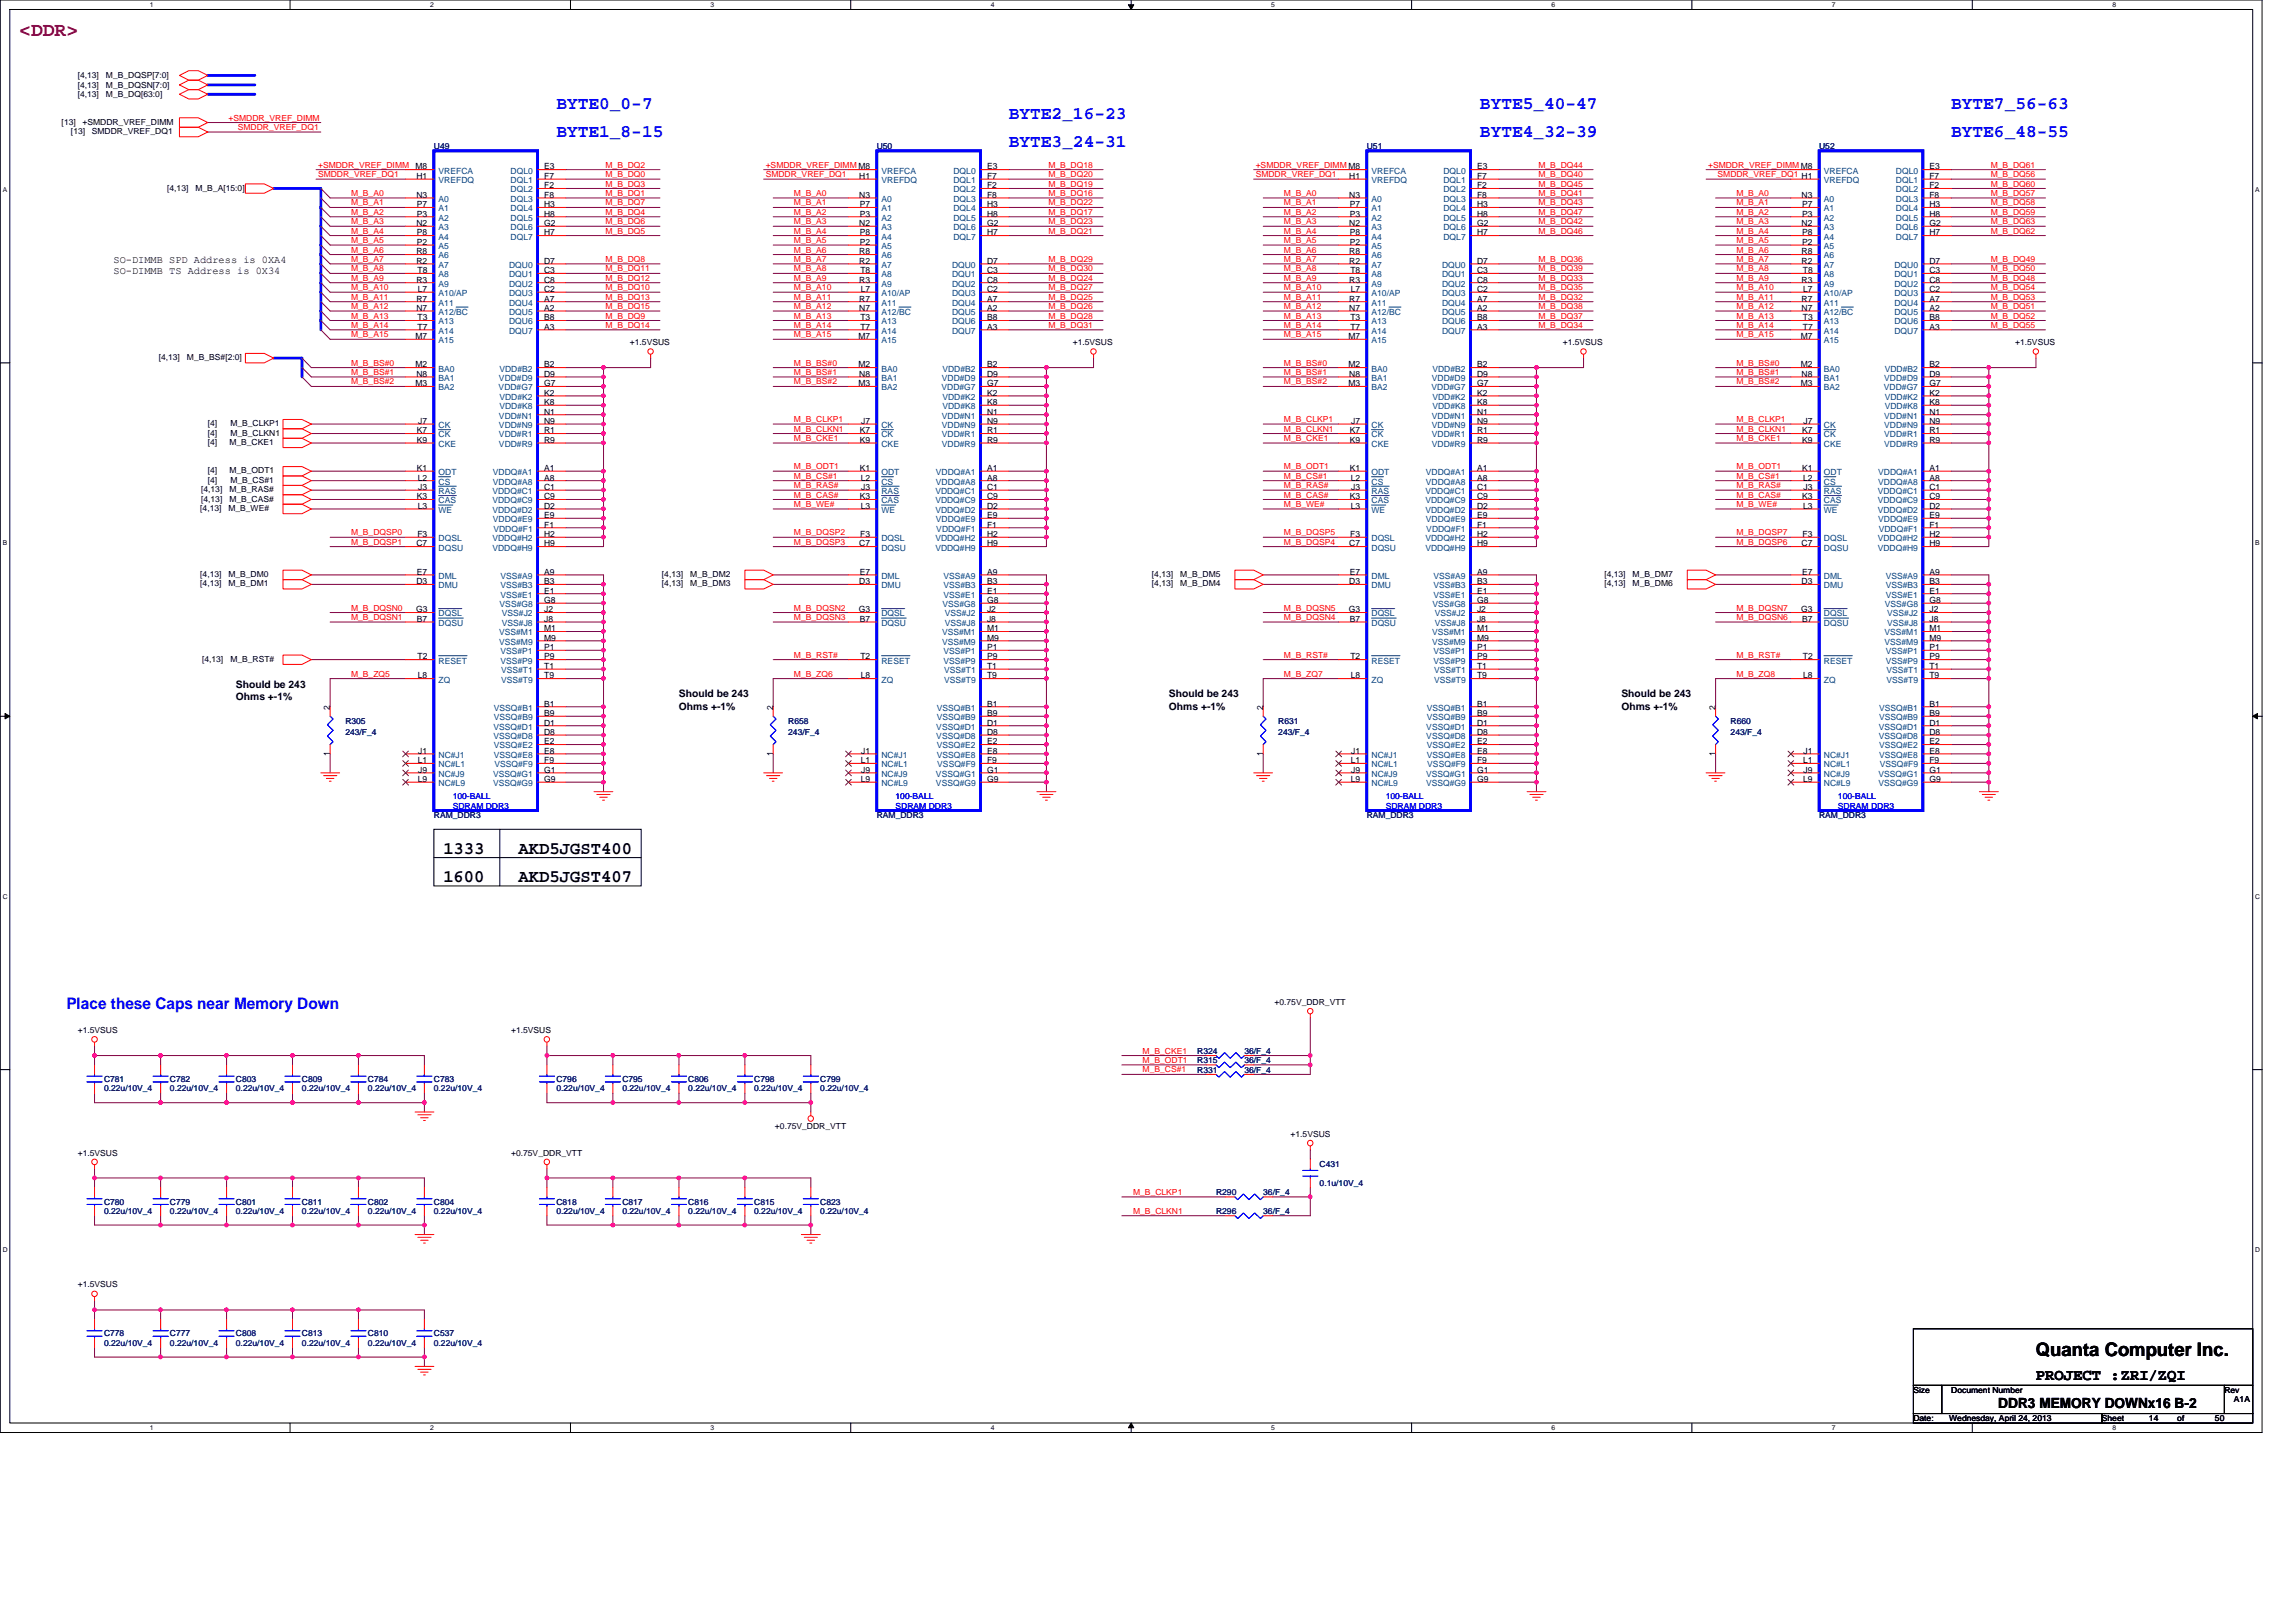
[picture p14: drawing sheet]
<svg xmlns="http://www.w3.org/2000/svg" width="297mm" height="210mm" viewBox="0 0 297 210" stroke-linecap="round" stroke-linejoin="round" font-family="sans-serif">
<defs><g id="words">
<text font-size="2.5" fill="#800000" x="2.5" y="4.6">&lt;DDR&gt;</text>
<text font-size="2.4" x="263.4" y="175.4">Quanta Computer Inc.</text>
<g font-size="2.3" fill="#00f">
<text x="72" y="14.1">BYTE0_0-7</text>
<text x="72" y="17.8">BYTE1_8-15</text>
<text x="130.5" y="15.3">BYTE2_16-23</text>
<text x="191.5" y="17.8">BYTE4_32-39</text>
<text x="191.5" y="14.1">BYTE5_40-47</text>
<text x="252.4" y="17.8">BYTE6_48-55</text>
<text x="252.4" y="14.1">BYTE7_56-63</text>
<text x="130.5" y="19">BYTE3_24-31</text>
</g>
<g font-size="2.3">
<text x="57.4" y="110.4">1333</text>
<text x="67.1" y="110.4">AKD5JGST400</text>
<text x="57.4" y="114.1">1600</text>
<text x="67.1" y="114.1">AKD5JGST407</text>
</g>
<text font-size="2.1" fill="#00f" x="8.6" y="130.5">Place these Caps near Memory Down</text>
<text font-size="2.1" x="263.4" y="178.5">PROJECT :ZRI/ZQI</text>
<text font-size="1.8" x="258.5" y="182.1">DDR3 MEMORY DOWNx16 B-2</text>
<g font-size="1.3">
<text x="14.7" y="34">SO-DIMMB SPD Address is 0XA4</text>
<text x="14.7" y="35.5">SO-DIMMB TS Address is 0X34</text>
<text x="30.5" y="89">Should be 243</text>
<text x="30.5" y="90.6">Ohms +-1%</text>
<text x="87.8" y="90.2">Should be 243</text>
<text x="87.8" y="91.8">Ohms +-1%</text>
<text x="151.2" y="90.2">Should be 243</text>
<text x="151.2" y="91.8">Ohms +-1%</text>
<text x="209.8" y="90.2">Should be 243</text>
<text x="209.8" y="91.8">Ohms +-1%</text>
</g>
<g font-size="1.1">
<text x="10.1" y="10.1">[4,13]</text>
<text x="10.1" y="11.4">[4,13]</text>
<text x="13.7" y="10.1">M_B_DQSP[7:0]</text>
<text x="13.7" y="11.4">M_B_DQSN[7:0]</text>
<text x="8" y="16.1">[13]</text>
<text x="9.2" y="17.3">[13]</text>
<text x="10.1" y="12.6">[4,13]</text>
<text x="10.7" y="16.1">+SMDDR_VREF_DIMM</text>
<text x="11.9" y="17.3">SMDDR_VREF_DQ1</text>
<text x="13.7" y="12.6">M_B_DQ[63:0]</text>
<text x="53.8" y="21.9">M8</text>
<text x="53.9" y="23.2">H1</text>
<text x="70.4" y="21.9">E3</text>
<text x="70.4" y="23.2">F7</text>
<text x="111.2" y="23.2">H1</text>
<text x="127.7" y="21.9">E3</text>
<text x="127.7" y="23.2">F7</text>
<text x="174.6" y="23.2">H1</text>
<text x="191.1" y="21.9">E3</text>
<text x="191.1" y="23.2">F7</text>
<text x="249.6" y="21.9">E3</text>
<text x="249.6" y="23.2">F7</text>
<text x="21.6" y="24.7">[4,13]</text>
<text x="25.3" y="24.7">M_B_A[15:0]</text>
<text x="53.9" y="29.3">N2</text>
<text x="53.9" y="25.6">N3</text>
<text x="53.9" y="28">P3</text>
<text x="53.9" y="26.8">P7</text>
<text x="70.4" y="24.4">F2</text>
<text x="70.4" y="25.6">F8</text>
<text x="70.4" y="26.8">H3</text>
<text x="70.4" y="28">H8</text>
<text x="70.4" y="29.3">G2</text>
<text x="111.2" y="29.3">N2</text>
<text x="111.2" y="25.6">N3</text>
<text x="111.2" y="28">P3</text>
<text x="111.2" y="26.8">P7</text>
<text x="127.7" y="24.4">F2</text>
<text x="127.7" y="25.6">F8</text>
<text x="127.7" y="26.8">H3</text>
<text x="127.7" y="28">H8</text>
<text x="127.7" y="29.3">G2</text>
<text x="174.6" y="29.3">N2</text>
<text x="174.6" y="25.6">N3</text>
<text x="174.6" y="28">P3</text>
<text x="174.6" y="26.8">P7</text>
<text x="191.1" y="24.4">F2</text>
<text x="191.1" y="25.6">F8</text>
<text x="191.1" y="26.8">H3</text>
<text x="191.1" y="28">H8</text>
<text x="191.1" y="29.3">G2</text>
<text x="233.1" y="29.3">N2</text>
<text x="233.1" y="25.6">N3</text>
<text x="233.1" y="28">P3</text>
<text x="233.1" y="26.8">P7</text>
<text x="249.6" y="24.4">F2</text>
<text x="249.6" y="25.6">F8</text>
<text x="249.6" y="26.8">H3</text>
<text x="249.6" y="28">H8</text>
<text x="249.6" y="29.3">G2</text>
<text x="53.9" y="32.9">R8</text>
<text x="53.9" y="34.1">R2</text>
<text x="53.9" y="30.5">P8</text>
<text x="53.9" y="31.7">P2</text>
<text x="54" y="35.3">T8</text>
<text x="70.4" y="35.3">C3</text>
<text x="70.4" y="34.1">D7</text>
<text x="70.4" y="30.5">H7</text>
<text x="111.2" y="32.9">R8</text>
<text x="111.2" y="34.1">R2</text>
<text x="111.2" y="30.5">P8</text>
<text x="111.2" y="31.7">P2</text>
<text x="111.3" y="35.3">T8</text>
<text x="127.7" y="35.3">C3</text>
<text x="127.7" y="34.1">D7</text>
<text x="127.7" y="30.5">H7</text>
<text x="174.6" y="32.9">R8</text>
<text x="174.6" y="34.1">R2</text>
<text x="174.6" y="30.5">P8</text>
<text x="174.6" y="31.7">P2</text>
<text x="174.7" y="35.3">T8</text>
<text x="191.1" y="35.3">C3</text>
<text x="191.1" y="34.1">D7</text>
<text x="191.1" y="30.5">H7</text>
<text x="233.1" y="32.9">R8</text>
<text x="233.1" y="34.1">R2</text>
<text x="233.1" y="30.5">P8</text>
<text x="233.1" y="31.7">P2</text>
<text x="233.2" y="35.3">T8</text>
<text x="249.6" y="35.3">C3</text>
<text x="249.6" y="34.1">D7</text>
<text x="249.6" y="30.5">H7</text>
<text x="53.9" y="40.2">N7</text>
<text x="53.9" y="36.6">R3</text>
<text x="53.9" y="39">R7</text>
<text x="54" y="41.4">T3</text>
<text x="54.1" y="37.8">L7</text>
<text x="70.4" y="36.6">C8</text>
<text x="70.4" y="37.8">C2</text>
<text x="70.4" y="39">A7</text>
<text x="70.4" y="40.2">A2</text>
<text x="70.4" y="41.4">B8</text>
<text x="111.2" y="40.2">N7</text>
<text x="111.2" y="36.6">R3</text>
<text x="111.2" y="39">R7</text>
<text x="111.3" y="41.4">T3</text>
<text x="111.4" y="37.8">L7</text>
<text x="127.7" y="36.6">C8</text>
<text x="127.7" y="37.8">C2</text>
<text x="127.7" y="39">A7</text>
<text x="127.7" y="40.2">A2</text>
<text x="127.7" y="41.4">B8</text>
<text x="174.6" y="40.2">N7</text>
<text x="174.6" y="36.6">R3</text>
<text x="174.6" y="39">R7</text>
<text x="174.7" y="41.4">T3</text>
<text x="174.7" y="37.8">L7</text>
<text x="191.1" y="36.6">C8</text>
<text x="191.1" y="37.8">C2</text>
<text x="191.1" y="39">A7</text>
<text x="191.1" y="40.2">A2</text>
<text x="191.1" y="41.4">B8</text>
<text x="233.1" y="36.6">R3</text>
<text x="233.1" y="39">R7</text>
<text x="233.1" y="40.2">N7</text>
<text x="233.2" y="41.4">T3</text>
<text x="233.3" y="37.8">L7</text>
<text x="249.6" y="36.6">C8</text>
<text x="249.6" y="37.8">C2</text>
<text x="249.6" y="39">A7</text>
<text x="249.6" y="40.2">A2</text>
<text x="249.6" y="41.4">B8</text>
<text x="20.5" y="46.6">[4,13]</text>
<text x="24.2" y="46.6">M_B_BS#[2:0]</text>
<text x="53.8" y="47.5">M2</text>
<text x="53.8" y="43.9">M7</text>
<text x="54" y="42.7">T7</text>
<text x="70.4" y="47.5">B2</text>
<text x="70.4" y="42.7">A3</text>
<text x="81.5" y="44.6">+1.5VSUS</text>
<text x="111.1" y="47.5">M2</text>
<text x="111.1" y="43.9">M7</text>
<text x="111.3" y="42.7">T7</text>
<text x="127.7" y="47.5">B2</text>
<text x="127.7" y="42.7">A3</text>
<text x="138.8" y="44.6">+1.5VSUS</text>
<text x="174.5" y="47.5">M2</text>
<text x="174.5" y="43.9">M7</text>
<text x="174.7" y="42.7">T7</text>
<text x="191.1" y="47.5">B2</text>
<text x="191.1" y="42.7">A3</text>
<text x="202.2" y="44.6">+1.5VSUS</text>
<text x="233" y="47.5">M2</text>
<text x="233" y="43.9">M7</text>
<text x="233.2" y="42.7">T7</text>
<text x="249.6" y="47.5">B2</text>
<text x="249.6" y="42.7">A3</text>
<text x="260.7" y="44.6">+1.5VSUS</text>
<text x="53.8" y="50">M3</text>
<text x="53.9" y="48.7">N8</text>
<text x="70.4" y="51.2">K2</text>
<text x="70.4" y="52.4">K8</text>
<text x="70.4" y="48.7">D9</text>
<text x="70.4" y="53.6">N1</text>
<text x="70.4" y="50">G7</text>
<text x="111.1" y="50">M3</text>
<text x="111.2" y="48.7">N8</text>
<text x="127.7" y="51.2">K2</text>
<text x="127.7" y="52.4">K8</text>
<text x="127.7" y="48.7">D9</text>
<text x="127.7" y="53.6">N1</text>
<text x="127.7" y="50">G7</text>
<text x="174.5" y="50">M3</text>
<text x="174.6" y="48.7">N8</text>
<text x="191.1" y="48.7">D9</text>
<text x="191.1" y="51.2">K2</text>
<text x="191.1" y="52.4">K8</text>
<text x="191.1" y="53.6">N1</text>
<text x="191.1" y="50">G7</text>
<text x="233" y="50">M3</text>
<text x="233.1" y="48.7">N8</text>
<text x="249.6" y="48.7">D9</text>
<text x="249.6" y="53.6">N1</text>
<text x="249.6" y="50">G7</text>
<text x="249.6" y="51.2">K2</text>
<text x="249.6" y="52.4">K8</text>
<text x="26.9" y="55.1">[4]</text>
<text x="26.9" y="56.3">[4]</text>
<text x="26.9" y="57.6">[4]</text>
<text x="29.7" y="57.6">M_B_CKE1</text>
<text x="29.8" y="55.1">M_B_CLKP1</text>
<text x="29.8" y="56.3">M_B_CLKN1</text>
<text x="53.9" y="56.1">K7</text>
<text x="53.9" y="57.3">K9</text>
<text x="54.1" y="54.8">J7</text>
<text x="70.4" y="54.8">N9</text>
<text x="70.4" y="56.1">R1</text>
<text x="70.4" y="57.3">R9</text>
<text x="111.2" y="56.1">K7</text>
<text x="111.2" y="57.3">K9</text>
<text x="111.4" y="54.8">J7</text>
<text x="127.7" y="54.8">N9</text>
<text x="127.7" y="56.1">R1</text>
<text x="127.7" y="57.3">R9</text>
<text x="174.6" y="57.3">K9</text>
<text x="174.6" y="56.1">K7</text>
<text x="174.8" y="54.8">J7</text>
<text x="191.1" y="54.8">N9</text>
<text x="191.1" y="56.1">R1</text>
<text x="191.1" y="57.3">R9</text>
<text x="233.1" y="56.1">K7</text>
<text x="233.1" y="57.3">K9</text>
<text x="233.3" y="54.8">J7</text>
<text x="249.6" y="54.8">N9</text>
<text x="249.6" y="56.1">R1</text>
<text x="249.6" y="57.3">R9</text>
<text x="26" y="64.9">[4,13]</text>
<text x="26" y="63.7">[4,13]</text>
<text x="26.9" y="62.4">[4]</text>
<text x="26.9" y="61.2">[4]</text>
<text x="29.7" y="61.2">M_B_ODT1</text>
<text x="29.7" y="64.9">M_B_CAS#</text>
<text x="29.7" y="63.7">M_B_RAS#</text>
<text x="29.8" y="62.4">M_B_CS#1</text>
<text x="53.9" y="64.6">K3</text>
<text x="53.9" y="60.9">K1</text>
<text x="54.1" y="65.8">L3</text>
<text x="54.1" y="62.2">L2</text>
<text x="54.1" y="63.4">J3</text>
<text x="70.4" y="60.9">A1</text>
<text x="70.4" y="62.2">A8</text>
<text x="70.4" y="63.4">C1</text>
<text x="70.4" y="64.6">C9</text>
<text x="70.4" y="65.8">D2</text>
<text x="111.2" y="64.6">K3</text>
<text x="111.2" y="60.9">K1</text>
<text x="111.4" y="65.8">L3</text>
<text x="111.4" y="62.2">L2</text>
<text x="111.4" y="63.4">J3</text>
<text x="127.7" y="60.9">A1</text>
<text x="127.7" y="62.2">A8</text>
<text x="127.7" y="63.4">C1</text>
<text x="127.7" y="64.6">C9</text>
<text x="127.7" y="65.8">D2</text>
<text x="174.6" y="60.9">K1</text>
<text x="174.6" y="64.6">K3</text>
<text x="174.7" y="65.8">L3</text>
<text x="174.7" y="62.2">L2</text>
<text x="174.8" y="63.4">J3</text>
<text x="191.1" y="60.9">A1</text>
<text x="191.1" y="62.2">A8</text>
<text x="191.1" y="63.4">C1</text>
<text x="191.1" y="64.6">C9</text>
<text x="191.1" y="65.8">D2</text>
<text x="233.1" y="64.6">K3</text>
<text x="233.1" y="60.9">K1</text>
<text x="233.3" y="65.8">L3</text>
<text x="233.3" y="62.2">L2</text>
<text x="233.3" y="63.4">J3</text>
<text x="249.6" y="60.9">A1</text>
<text x="249.6" y="62.2">A8</text>
<text x="249.6" y="63.4">C1</text>
<text x="249.6" y="64.6">C9</text>
<text x="249.6" y="65.8">D2</text>
<text x="25.9" y="66.1">[4,13]</text>
<text x="29.5" y="66.1">M_B_WE#</text>
<text x="53.9" y="70.7">C7</text>
<text x="54" y="69.5">F3</text>
<text x="70.4" y="68.3">F1</text>
<text x="70.4" y="67">E9</text>
<text x="70.4" y="69.5">H2</text>
<text x="70.4" y="70.7">H9</text>
<text x="111.2" y="70.7">C7</text>
<text x="111.3" y="69.5">F3</text>
<text x="127.7" y="68.3">F1</text>
<text x="127.7" y="67">E9</text>
<text x="127.7" y="69.5">H2</text>
<text x="127.7" y="70.7">H9</text>
<text x="174.6" y="70.7">C7</text>
<text x="174.7" y="69.5">F3</text>
<text x="191.1" y="68.3">F1</text>
<text x="191.1" y="67">E9</text>
<text x="191.1" y="69.5">H2</text>
<text x="191.1" y="70.7">H9</text>
<text x="233.1" y="70.7">C7</text>
<text x="233.2" y="69.5">F3</text>
<text x="249.6" y="68.3">F1</text>
<text x="249.6" y="67">E9</text>
<text x="249.6" y="69.5">H2</text>
<text x="249.6" y="70.7">H9</text>
<text x="25.9" y="74.6">[4,13]</text>
<text x="25.9" y="75.9">[4,13]</text>
<text x="29.5" y="74.6">M_B_DM0</text>
<text x="29.5" y="75.9">M_B_DM1</text>
<text x="53.9" y="75.6">D3</text>
<text x="53.9" y="74.4">E7</text>
<text x="70.4" y="74.4">A9</text>
<text x="70.4" y="76.8">E1</text>
<text x="70.4" y="75.6">B3</text>
<text x="85.6" y="74.6">[4,13]</text>
<text x="85.6" y="75.9">[4,13]</text>
<text x="89.3" y="74.6">M_B_DM2</text>
<text x="89.3" y="75.9">M_B_DM3</text>
<text x="111.2" y="75.6">D3</text>
<text x="111.2" y="74.4">E7</text>
<text x="127.7" y="74.4">A9</text>
<text x="127.7" y="76.8">E1</text>
<text x="127.7" y="75.6">B3</text>
<text x="149" y="75.9">[4,13]</text>
<text x="149" y="74.6">[4,13]</text>
<text x="152.7" y="75.9">M_B_DM4</text>
<text x="152.7" y="74.6">M_B_DM5</text>
<text x="174.6" y="75.6">D3</text>
<text x="174.6" y="74.4">E7</text>
<text x="191.1" y="74.4">A9</text>
<text x="191.1" y="76.8">E1</text>
<text x="191.1" y="75.6">B3</text>
<text x="207.6" y="75.9">[4,13]</text>
<text x="207.6" y="74.6">[4,13]</text>
<text x="211.2" y="75.9">M_B_DM6</text>
<text x="211.2" y="74.6">M_B_DM7</text>
<text x="233.1" y="75.6">D3</text>
<text x="233.1" y="74.4">E7</text>
<text x="249.6" y="74.4">A9</text>
<text x="249.6" y="76.8">E1</text>
<text x="249.6" y="75.6">B3</text>
<text x="53.8" y="79.2">G3</text>
<text x="53.9" y="80.5">B7</text>
<text x="70.4" y="79.2">J2</text>
<text x="70.4" y="80.5">J8</text>
<text x="70.4" y="78">G8</text>
<text x="70.4" y="81.7">M1</text>
<text x="70.4" y="82.9">M9</text>
<text x="111.1" y="79.2">G3</text>
<text x="111.2" y="80.5">B7</text>
<text x="127.7" y="79.2">J2</text>
<text x="127.7" y="80.5">J8</text>
<text x="127.7" y="78">G8</text>
<text x="127.7" y="81.7">M1</text>
<text x="127.7" y="82.9">M9</text>
<text x="174.5" y="79.2">G3</text>
<text x="174.6" y="80.5">B7</text>
<text x="191.1" y="78">G8</text>
<text x="191.1" y="81.7">M1</text>
<text x="191.1" y="82.9">M9</text>
<text x="191.1" y="79.2">J2</text>
<text x="191.1" y="80.5">J8</text>
<text x="233" y="79.2">G3</text>
<text x="233.1" y="80.5">B7</text>
<text x="249.6" y="78">G8</text>
<text x="249.6" y="79.2">J2</text>
<text x="249.6" y="80.5">J8</text>
<text x="249.6" y="81.7">M1</text>
<text x="249.6" y="82.9">M9</text>
<text x="26.1" y="85.6">[4,13]</text>
<text x="29.8" y="85.6">M_B_RST#</text>
<text x="54" y="85.3">T2</text>
<text x="54.1" y="87.8">L8</text>
<text x="70.4" y="86.6">T1</text>
<text x="70.4" y="87.8">T9</text>
<text x="70.4" y="84.1">P1</text>
<text x="70.4" y="85.3">P9</text>
<text x="111.3" y="85.3">T2</text>
<text x="111.4" y="87.8">L8</text>
<text x="127.7" y="86.6">T1</text>
<text x="127.7" y="87.8">T9</text>
<text x="127.7" y="84.1">P1</text>
<text x="127.7" y="85.3">P9</text>
<text x="174.7" y="85.3">T2</text>
<text x="174.7" y="87.8">L8</text>
<text x="191.1" y="86.6">T1</text>
<text x="191.1" y="87.8">T9</text>
<text x="191.1" y="84.1">P1</text>
<text x="191.1" y="85.3">P9</text>
<text x="233.2" y="85.3">T2</text>
<text x="233.3" y="87.8">L8</text>
<text x="249.6" y="84.1">P1</text>
<text x="249.6" y="85.3">P9</text>
<text x="249.6" y="86.6">T1</text>
<text x="249.6" y="87.8">T9</text>
<text x="42.7" y="91.8" transform="rotate(-90 42.7 91.8)">2</text>
<text x="70.4" y="91.4">B1</text>
<text x="70.4" y="92.6">B9</text>
<text x="70.4" y="93.9">D1</text>
<text x="70.4" y="95.1">D8</text>
<text x="100" y="91.8" transform="rotate(-90 100 91.8)">2</text>
<text x="127.7" y="91.4">B1</text>
<text x="127.7" y="92.6">B9</text>
<text x="127.7" y="93.9">D1</text>
<text x="127.7" y="95.1">D8</text>
<text x="163.4" y="91.8" transform="rotate(-90 163.4 91.8)">2</text>
<text x="191.1" y="93.9">D1</text>
<text x="191.1" y="95.1">D8</text>
<text x="191.1" y="91.4">B1</text>
<text x="191.1" y="92.6">B9</text>
<text x="221.9" y="91.8" transform="rotate(-90 221.9 91.8)">2</text>
<text x="249.6" y="91.4">B1</text>
<text x="249.6" y="92.6">B9</text>
<text x="249.6" y="93.9">D1</text>
<text x="249.6" y="95.1">D8</text>
<text x="42.7" y="97.8" transform="rotate(-90 42.7 97.8)">1</text>
<text x="54.1" y="98.7">L1</text>
<text x="54.1" y="101.2">L9</text>
<text x="54.1" y="97.5">J1</text>
<text x="54.1" y="100">J9</text>
<text x="70.4" y="96.3">E2</text>
<text x="70.4" y="97.5">E8</text>
<text x="70.4" y="100">G1</text>
<text x="70.4" y="101.2">G9</text>
<text x="70.4" y="98.7">F9</text>
<text x="100" y="97.8" transform="rotate(-90 100 97.8)">1</text>
<text x="111.4" y="98.7">L1</text>
<text x="111.4" y="101.2">L9</text>
<text x="111.4" y="97.5">J1</text>
<text x="111.4" y="100">J9</text>
<text x="127.7" y="96.3">E2</text>
<text x="127.7" y="97.5">E8</text>
<text x="127.7" y="100">G1</text>
<text x="127.7" y="101.2">G9</text>
<text x="127.7" y="98.7">F9</text>
<text x="163.4" y="97.8" transform="rotate(-90 163.4 97.8)">1</text>
<text x="174.7" y="98.7">L1</text>
<text x="174.7" y="101.2">L9</text>
<text x="174.8" y="97.5">J1</text>
<text x="174.8" y="100">J9</text>
<text x="191.1" y="100">G1</text>
<text x="191.1" y="101.2">G9</text>
<text x="191.1" y="98.7">F9</text>
<text x="191.1" y="96.3">E2</text>
<text x="191.1" y="97.5">E8</text>
<text x="221.9" y="97.8" transform="rotate(-90 221.9 97.8)">1</text>
<text x="233.3" y="98.7">L1</text>
<text x="233.3" y="101.2">L9</text>
<text x="233.3" y="97.5">J1</text>
<text x="233.3" y="100">J9</text>
<text x="249.6" y="96.3">E2</text>
<text x="249.6" y="97.5">E8</text>
<text x="249.6" y="100">G1</text>
<text x="249.6" y="101.2">G9</text>
<text x="249.6" y="98.7">F9</text>
<text x="164.9" y="130">+0.75V_DDR_VTT</text>
<text x="10.1" y="133.6">+1.5VSUS</text>
<text x="66.1" y="133.6">+1.5VSUS</text>
<text x="10.1" y="149.5">+1.5VSUS</text>
<text x="66.1" y="149.5">+0.75V_DDR_VTT</text>
<text x="100.3" y="146.1">+0.75V_DDR_VTT</text>
<text x="167" y="147.1">+1.5VSUS</text>
<text x="10.1" y="166.6">+1.5VSUS</text>
<text x="247.5" y="180.2">Size</text>
<text x="247.5" y="183.9">Date:</text>
<text x="252.2" y="183.9">Wednesday, April 24, 2013</text>
<text x="252.4" y="180.2">Document Number</text>
<text x="271.9" y="183.9">Sheet</text>
<text x="278" y="183.9">14</text>
<text x="281.7" y="183.9">of</text>
<text x="286.6" y="183.9">50</text>
<text x="287.8" y="180.2">Rev</text>
<text x="289" y="181.4">A1A</text>
</g>
<g font-size="1.1" fill="#f00">
<text x="29.6" y="15.6">+SMDDR_VREF_DIMM</text>
<text x="30.8" y="16.8">SMDDR_VREF_DQ1</text>
<text x="41.1" y="22.9">SMDDR_VREF_DQ1</text>
<text x="41.1" y="21.7">+SMDDR_VREF_DIMM</text>
<text x="78.3" y="21.7">M_B_DQ2</text>
<text x="78.3" y="22.9">M_B_DQ0</text>
<text x="99.1" y="21.7">+SMDDR_VREF_DIMM M8</text>
<text x="99.1" y="22.9">SMDDR_VREF_DQ1</text>
<text x="135.6" y="21.7">M_B_DQ18</text>
<text x="135.6" y="22.9">M_B_DQ20</text>
<text x="162.5" y="21.7">+SMDDR_VREF_DIMM M8</text>
<text x="162.5" y="22.9">SMDDR_VREF_DQ1</text>
<text x="199" y="21.7">M_B_DQ44</text>
<text x="199" y="22.9">M_B_DQ40</text>
<text x="221" y="21.7">+SMDDR_VREF_DIMM M8</text>
<text x="222.2" y="22.9">SMDDR_VREF_DQ1 H1</text>
<text x="257.6" y="21.7">M_B_DQ61</text>
<text x="257.6" y="22.9">M_B_DQ56</text>
<text x="45.4" y="27.8">M_B_A2</text>
<text x="45.4" y="29">M_B_A3</text>
<text x="45.4" y="26.6">M_B_A1</text>
<text x="45.4" y="25.4">M_B_A0</text>
<text x="78.3" y="26.6">M_B_DQ7</text>
<text x="78.3" y="29">M_B_DQ6</text>
<text x="78.3" y="24.1">M_B_DQ3</text>
<text x="78.3" y="27.8">M_B_DQ4</text>
<text x="78.3" y="25.4">M_B_DQ1</text>
<text x="102.7" y="27.8">M_B_A2</text>
<text x="102.7" y="29">M_B_A3</text>
<text x="102.7" y="26.6">M_B_A1</text>
<text x="102.7" y="25.4">M_B_A0</text>
<text x="135.6" y="29">M_B_DQ23</text>
<text x="135.6" y="25.4">M_B_DQ16</text>
<text x="135.6" y="27.8">M_B_DQ17</text>
<text x="135.6" y="26.6">M_B_DQ22</text>
<text x="135.6" y="24.1">M_B_DQ19</text>
<text x="166.1" y="27.8">M_B_A2</text>
<text x="166.1" y="29">M_B_A3</text>
<text x="166.1" y="26.6">M_B_A1</text>
<text x="166.1" y="25.4">M_B_A0</text>
<text x="199" y="27.8">M_B_DQ47</text>
<text x="199" y="24.1">M_B_DQ45</text>
<text x="199" y="25.4">M_B_DQ41</text>
<text x="199" y="29">M_B_DQ42</text>
<text x="199" y="26.6">M_B_DQ43</text>
<text x="224.6" y="27.8">M_B_A2</text>
<text x="224.6" y="29">M_B_A3</text>
<text x="224.6" y="26.6">M_B_A1</text>
<text x="224.6" y="25.4">M_B_A0</text>
<text x="257.6" y="27.8">M_B_DQ59</text>
<text x="257.6" y="25.4">M_B_DQ57</text>
<text x="257.6" y="26.6">M_B_DQ58</text>
<text x="257.6" y="24.1">M_B_DQ60</text>
<text x="257.6" y="29">M_B_DQ63</text>
<text x="45.4" y="30.2">M_B_A4</text>
<text x="45.4" y="35.1">M_B_A8</text>
<text x="45.4" y="33.9">M_B_A7</text>
<text x="45.4" y="32.7">M_B_A6</text>
<text x="45.4" y="31.5">M_B_A5</text>
<text x="78.3" y="30.2">M_B_DQ5</text>
<text x="78.3" y="35.1">M_B_DQ11</text>
<text x="78.3" y="33.9">M_B_DQ8</text>
<text x="102.7" y="30.2">M_B_A4</text>
<text x="102.7" y="35.1">M_B_A8</text>
<text x="102.7" y="33.9">M_B_A7</text>
<text x="102.7" y="32.7">M_B_A6</text>
<text x="102.7" y="31.5">M_B_A5</text>
<text x="135.6" y="33.9">M_B_DQ29</text>
<text x="135.6" y="35.1">M_B_DQ30</text>
<text x="135.6" y="30.2">M_B_DQ21</text>
<text x="166.1" y="30.2">M_B_A4</text>
<text x="166.1" y="35.1">M_B_A8</text>
<text x="166.1" y="33.9">M_B_A7</text>
<text x="166.1" y="32.7">M_B_A6</text>
<text x="166.1" y="31.5">M_B_A5</text>
<text x="199" y="35.1">M_B_DQ39</text>
<text x="199" y="30.2">M_B_DQ46</text>
<text x="199" y="33.9">M_B_DQ36</text>
<text x="224.6" y="30.2">M_B_A4</text>
<text x="224.6" y="35.1">M_B_A8</text>
<text x="224.6" y="33.9">M_B_A7</text>
<text x="224.6" y="32.7">M_B_A6</text>
<text x="224.6" y="31.5">M_B_A5</text>
<text x="257.6" y="33.9">M_B_DQ49</text>
<text x="257.6" y="35.1">M_B_DQ50</text>
<text x="257.6" y="30.2">M_B_DQ62</text>
<text x="45.4" y="41.2">M_B_A13</text>
<text x="45.4" y="40">M_B_A12</text>
<text x="45.4" y="38.8">M_B_A11</text>
<text x="45.4" y="37.5">M_B_A10</text>
<text x="45.4" y="36.3">M_B_A9</text>
<text x="78.3" y="36.3">M_B_DQ12</text>
<text x="78.3" y="37.5">M_B_DQ10</text>
<text x="78.3" y="41.2">M_B_DQ9</text>
<text x="78.3" y="40">M_B_DQ15</text>
<text x="78.3" y="38.8">M_B_DQ13</text>
<text x="102.7" y="41.2">M_B_A13</text>
<text x="102.7" y="40">M_B_A12</text>
<text x="102.7" y="38.8">M_B_A11</text>
<text x="102.7" y="37.5">M_B_A10</text>
<text x="102.7" y="36.3">M_B_A9</text>
<text x="135.6" y="41.2">M_B_DQ28</text>
<text x="135.6" y="38.8">M_B_DQ25</text>
<text x="135.6" y="37.5">M_B_DQ27</text>
<text x="135.6" y="36.3">M_B_DQ24</text>
<text x="135.6" y="40">M_B_DQ26</text>
<text x="166.1" y="41.2">M_B_A13</text>
<text x="166.1" y="40">M_B_A12</text>
<text x="166.1" y="38.8">M_B_A11</text>
<text x="166.1" y="37.5">M_B_A10</text>
<text x="166.1" y="36.3">M_B_A9</text>
<text x="199" y="40">M_B_DQ38</text>
<text x="199" y="41.2">M_B_DQ37</text>
<text x="199" y="36.3">M_B_DQ33</text>
<text x="199" y="37.5">M_B_DQ35</text>
<text x="199" y="38.8">M_B_DQ32</text>
<text x="224.6" y="41.2">M_B_A13</text>
<text x="224.6" y="40">M_B_A12</text>
<text x="224.6" y="38.8">M_B_A11</text>
<text x="224.6" y="37.5">M_B_A10</text>
<text x="224.6" y="36.3">M_B_A9</text>
<text x="257.6" y="41.2">M_B_DQ52</text>
<text x="257.6" y="38.8">M_B_DQ53</text>
<text x="257.6" y="40">M_B_DQ51</text>
<text x="257.6" y="36.3">M_B_DQ48</text>
<text x="257.6" y="37.5">M_B_DQ54</text>
<text x="45.4" y="47.3">M_B_BS#0</text>
<text x="45.4" y="43.6">M_B_A15</text>
<text x="45.4" y="42.4">M_B_A14</text>
<text x="78.3" y="42.4">M_B_DQ14</text>
<text x="102.7" y="47.3">M_B_BS#0</text>
<text x="102.7" y="43.6">M_B_A15</text>
<text x="102.7" y="42.4">M_B_A14</text>
<text x="135.6" y="42.4">M_B_DQ31</text>
<text x="166.1" y="43.6">M_B_A15</text>
<text x="166.1" y="42.4">M_B_A14</text>
<text x="166.1" y="47.3">M_B_BS#0</text>
<text x="199" y="42.4">M_B_DQ34</text>
<text x="224.6" y="43.6">M_B_A15</text>
<text x="224.6" y="42.4">M_B_A14</text>
<text x="224.6" y="47.3">M_B_BS#0</text>
<text x="257.6" y="42.4">M_B_DQ55</text>
<text x="45.4" y="48.5">M_B_BS#1</text>
<text x="45.4" y="49.7">M_B_BS#2</text>
<text x="102.7" y="48.5">M_B_BS#1</text>
<text x="102.7" y="49.7">M_B_BS#2</text>
<text x="166.1" y="48.5">M_B_BS#1</text>
<text x="166.1" y="49.7">M_B_BS#2</text>
<text x="224.6" y="48.5">M_B_BS#1</text>
<text x="224.6" y="49.7">M_B_BS#2</text>
<text x="102.7" y="55.8">M_B_CLKN1</text>
<text x="102.7" y="54.6">M_B_CLKP1</text>
<text x="102.7" y="57.1">M_B_CKE1</text>
<text x="166.1" y="55.8">M_B_CLKN1</text>
<text x="166.1" y="54.6">M_B_CLKP1</text>
<text x="166.1" y="57.1">M_B_CKE1</text>
<text x="224.6" y="55.8">M_B_CLKN1</text>
<text x="224.6" y="54.6">M_B_CLKP1</text>
<text x="224.6" y="57.1">M_B_CKE1</text>
<text x="102.7" y="64.4">M_B_CAS#</text>
<text x="102.7" y="63.2">M_B_RAS#</text>
<text x="102.7" y="65.6">M_B_WE#</text>
<text x="102.7" y="61.9">M_B_CS#1</text>
<text x="102.7" y="60.7">M_B_ODT1</text>
<text x="166.1" y="64.4">M_B_CAS#</text>
<text x="166.1" y="63.2">M_B_RAS#</text>
<text x="166.1" y="65.6">M_B_WE#</text>
<text x="166.1" y="60.7">M_B_ODT1</text>
<text x="166.1" y="61.9">M_B_CS#1</text>
<text x="224.6" y="64.4">M_B_CAS#</text>
<text x="224.6" y="63.2">M_B_RAS#</text>
<text x="224.6" y="65.6">M_B_WE#</text>
<text x="224.6" y="60.7">M_B_ODT1</text>
<text x="224.6" y="61.9">M_B_CS#1</text>
<text x="45.4" y="69.3">M_B_DQSP0</text>
<text x="45.4" y="70.5">M_B_DQSP1</text>
<text x="102.7" y="69.3">M_B_DQSP2</text>
<text x="102.7" y="70.5">M_B_DQSP3</text>
<text x="166.1" y="70.5">M_B_DQSP4</text>
<text x="166.1" y="69.3">M_B_DQSP5</text>
<text x="224.6" y="69.3">M_B_DQSP7</text>
<text x="224.6" y="70.5">M_B_DQSP6</text>
<text x="45.4" y="79">M_B_DQSN0</text>
<text x="45.4" y="80.2">M_B_DQSN1</text>
<text x="102.7" y="79">M_B_DQSN2</text>
<text x="102.7" y="80.2">M_B_DQSN3</text>
<text x="166.1" y="80.2">M_B_DQSN4</text>
<text x="166.1" y="79">M_B_DQSN5</text>
<text x="224.6" y="79">M_B_DQSN7</text>
<text x="224.6" y="80.2">M_B_DQSN6</text>
<text x="45.4" y="87.5">M_B_ZQ5</text>
<text x="102.7" y="87.5">M_B_ZQ6</text>
<text x="102.7" y="85.1">M_B_RST#</text>
<text x="166.1" y="85.1">M_B_RST#</text>
<text x="166.1" y="87.5">M_B_ZQ7</text>
<text x="224.6" y="85.1">M_B_RST#</text>
<text x="224.6" y="87.5">M_B_ZQ8</text>
<text x="147.8" y="136.3">M_B_CKE1</text>
<text x="147.8" y="137.5">M_B_ODT1</text>
<text x="147.8" y="138.7">M_B_CS#1</text>
<text x="146.6" y="154.6">M_B_CLKP1</text>
<text x="146.6" y="157">M_B_CLKN1</text>
</g>
<g font-size="1.1" fill="#000080">
<text x="56.1" y="19.3">U49</text>
<text x="113.4" y="19.3">U50</text>
<text x="176.8" y="19.3">U51</text>
<text x="235.3" y="19.3">U52</text>
<text x="44.7" y="93.7">R305</text>
<text x="44.7" y="95.1">243/F_4</text>
<text x="102" y="93.7">R658</text>
<text x="102" y="95.1">243/F_4</text>
<text x="165.4" y="93.7">R631</text>
<text x="165.4" y="95.1">243/F_4</text>
<text x="223.9" y="93.7">R660</text>
<text x="223.9" y="95.1">243/F_4</text>
<text x="56.1" y="105.9">RAM_DDR3</text>
<text x="113.4" y="105.9">RAM_DDR3</text>
<text x="176.8" y="105.9">RAM_DDR3</text>
<text x="235.3" y="105.9">RAM_DDR3</text>
<text x="154.9" y="136.3">R324</text>
<text x="154.9" y="137.6">R315</text>
<text x="161" y="136.3">36/F_4</text>
<text x="161" y="137.6">36/F_4</text>
<text x="13.5" y="140">C781</text>
<text x="13.5" y="141.2">0.22u/10V_4</text>
<text x="22" y="140">C782</text>
<text x="22" y="141.2">0.22u/10V_4</text>
<text x="30.5" y="140">C803</text>
<text x="30.5" y="141.2">0.22u/10V_4</text>
<text x="39.1" y="140">C809</text>
<text x="39.1" y="141.2">0.22u/10V_4</text>
<text x="47.6" y="140">C784</text>
<text x="47.6" y="141.2">0.22u/10V_4</text>
<text x="56.1" y="140">C783</text>
<text x="56.1" y="141.2">0.22u/10V_4</text>
<text x="72" y="140">C796</text>
<text x="72" y="141.2">0.22u/10V_4</text>
<text x="80.5" y="140">C795</text>
<text x="80.5" y="141.2">0.22u/10V_4</text>
<text x="89" y="140">C806</text>
<text x="89" y="141.2">0.22u/10V_4</text>
<text x="97.6" y="140">C798</text>
<text x="97.6" y="141.2">0.22u/10V_4</text>
<text x="106.1" y="140">C799</text>
<text x="106.1" y="141.2">0.22u/10V_4</text>
<text x="154.9" y="138.8">R331</text>
<text x="161" y="138.8">36/F_4</text>
<text x="13.5" y="155.9">C780</text>
<text x="22" y="155.9">C779</text>
<text x="30.5" y="155.9">C801</text>
<text x="39.1" y="155.9">C811</text>
<text x="47.6" y="155.9">C802</text>
<text x="56.1" y="155.9">C804</text>
<text x="72" y="155.9">C818</text>
<text x="80.5" y="155.9">C817</text>
<text x="89" y="155.9">C816</text>
<text x="97.6" y="155.9">C815</text>
<text x="106.1" y="155.9">C823</text>
<text x="157.3" y="154.6">R290</text>
<text x="163.4" y="154.6">36/F_4</text>
<text x="170.7" y="151">C431</text>
<text x="170.7" y="153.4">0.1u/10V_4</text>
<text x="13.5" y="157.1">0.22u/10V_4</text>
<text x="22" y="157.1">0.22u/10V_4</text>
<text x="30.5" y="157.1">0.22u/10V_4</text>
<text x="39.1" y="157.1">0.22u/10V_4</text>
<text x="47.6" y="157.1">0.22u/10V_4</text>
<text x="56.1" y="157.1">0.22u/10V_4</text>
<text x="72" y="157.1">0.22u/10V_4</text>
<text x="80.5" y="157.1">0.22u/10V_4</text>
<text x="89" y="157.1">0.22u/10V_4</text>
<text x="97.6" y="157.1">0.22u/10V_4</text>
<text x="106.1" y="157.1">0.22u/10V_4</text>
<text x="157.3" y="157.1">R296</text>
<text x="163.4" y="157.1">36/F_4</text>
<text x="13.5" y="172.9">C778</text>
<text x="22" y="172.9">C777</text>
<text x="30.5" y="172.9">C808</text>
<text x="39.1" y="172.9">C813</text>
<text x="47.6" y="172.9">C810</text>
<text x="56.1" y="172.9">C537</text>
<text x="13.5" y="174.1">0.22u/10V_4</text>
<text x="22" y="174.1">0.22u/10V_4</text>
<text x="30.5" y="174.1">0.22u/10V_4</text>
<text x="39.1" y="174.1">0.22u/10V_4</text>
<text x="47.6" y="174.1">0.22u/10V_4</text>
<text x="56.1" y="174.1">0.22u/10V_4</text>
</g>
<g font-size="1.1" fill="#004080">
<text x="56.7" y="22.5">VREFCA</text>
<text x="56.7" y="23.7">VREFDQ</text>
<text x="66.1" y="22.5">DQL0</text>
<text x="66.1" y="23.7">DQL1</text>
<text x="114" y="22.5">VREFCA</text>
<text x="114" y="23.7">VREFDQ</text>
<text x="123.4" y="22.5">DQL0</text>
<text x="123.4" y="23.7">DQL1</text>
<text x="177.4" y="22.5">VREFCA</text>
<text x="177.4" y="23.7">VREFDQ</text>
<text x="186.8" y="22.5">DQL0</text>
<text x="186.8" y="23.7">DQL1</text>
<text x="236" y="22.5">VREFCA</text>
<text x="236" y="23.7">VREFDQ</text>
<text x="245.3" y="22.5">DQL0</text>
<text x="245.3" y="23.7">DQL1</text>
<text x="56.7" y="28.6">A2</text>
<text x="56.7" y="29.8">A3</text>
<text x="56.7" y="26.1">A0</text>
<text x="56.7" y="27.3">A1</text>
<text x="66.1" y="24.9">DQL2</text>
<text x="66.1" y="26.1">DQL3</text>
<text x="66.1" y="27.3">DQL4</text>
<text x="66.1" y="28.6">DQL5</text>
<text x="66.1" y="29.8">DQL6</text>
<text x="114" y="28.6">A2</text>
<text x="114" y="29.8">A3</text>
<text x="114" y="26.1">A0</text>
<text x="114" y="27.3">A1</text>
<text x="123.4" y="24.9">DQL2</text>
<text x="123.4" y="26.1">DQL3</text>
<text x="123.4" y="27.3">DQL4</text>
<text x="123.4" y="28.6">DQL5</text>
<text x="123.4" y="29.8">DQL6</text>
<text x="177.4" y="28.6">A2</text>
<text x="177.4" y="29.8">A3</text>
<text x="177.4" y="26.1">A0</text>
<text x="177.4" y="27.3">A1</text>
<text x="186.8" y="24.9">DQL2</text>
<text x="186.8" y="26.1">DQL3</text>
<text x="186.8" y="27.3">DQL4</text>
<text x="186.8" y="28.6">DQL5</text>
<text x="186.8" y="29.8">DQL6</text>
<text x="236" y="28.6">A2</text>
<text x="236" y="29.8">A3</text>
<text x="236" y="26.1">A0</text>
<text x="236" y="27.3">A1</text>
<text x="245.3" y="24.9">DQL2</text>
<text x="245.3" y="26.1">DQL3</text>
<text x="245.3" y="27.3">DQL4</text>
<text x="245.3" y="28.6">DQL5</text>
<text x="245.3" y="29.8">DQL6</text>
<text x="56.7" y="31">A4</text>
<text x="56.7" y="32.2">A5</text>
<text x="56.7" y="33.4">A6</text>
<text x="56.7" y="34.6">A7</text>
<text x="56.7" y="35.9">A8</text>
<text x="65.9" y="35.9">DQU1</text>
<text x="65.9" y="34.6">DQU0</text>
<text x="66.1" y="31">DQL7</text>
<text x="114" y="31">A4</text>
<text x="114" y="32.2">A5</text>
<text x="114" y="33.4">A6</text>
<text x="114" y="34.6">A7</text>
<text x="114" y="35.9">A8</text>
<text x="123.2" y="35.9">DQU1</text>
<text x="123.2" y="34.6">DQU0</text>
<text x="123.4" y="31">DQL7</text>
<text x="177.4" y="31">A4</text>
<text x="177.4" y="32.2">A5</text>
<text x="177.4" y="33.4">A6</text>
<text x="177.4" y="34.6">A7</text>
<text x="177.4" y="35.9">A8</text>
<text x="186.6" y="35.9">DQU1</text>
<text x="186.6" y="34.6">DQU0</text>
<text x="186.8" y="31">DQL7</text>
<text x="236" y="31">A4</text>
<text x="236" y="32.2">A5</text>
<text x="236" y="33.4">A6</text>
<text x="236" y="34.6">A7</text>
<text x="236" y="35.9">A8</text>
<text x="245.1" y="35.9">DQU1</text>
<text x="245.1" y="34.6">DQU0</text>
<text x="245.3" y="31">DQL7</text>
<text x="56.7" y="37.1">A9</text>
<text x="56.7" y="38.3">A10/AP</text>
<text x="56.7" y="39.5">A11</text>
<text x="56.7" y="40.7">A12/BC</text>
<text x="56.7" y="42">A13</text>
<text x="65.9" y="37.1">DQU2</text>
<text x="65.9" y="38.3">DQU3</text>
<text x="65.9" y="39.5">DQU4</text>
<text x="65.9" y="40.7">DQU5</text>
<text x="65.9" y="42">DQU6</text>
<text x="114" y="37.1">A9</text>
<text x="114" y="38.3">A10/AP</text>
<text x="114" y="39.5">A11</text>
<text x="114" y="40.7">A12/BC</text>
<text x="114" y="42">A13</text>
<text x="123.2" y="37.1">DQU2</text>
<text x="123.2" y="38.3">DQU3</text>
<text x="123.2" y="39.5">DQU4</text>
<text x="123.2" y="40.7">DQU5</text>
<text x="123.2" y="42">DQU6</text>
<text x="177.4" y="37.1">A9</text>
<text x="177.4" y="38.3">A10/AP</text>
<text x="177.4" y="39.5">A11</text>
<text x="177.4" y="40.7">A12/BC</text>
<text x="177.4" y="42">A13</text>
<text x="186.6" y="37.1">DQU2</text>
<text x="186.6" y="38.3">DQU3</text>
<text x="186.6" y="39.5">DQU4</text>
<text x="186.6" y="40.7">DQU5</text>
<text x="186.6" y="42">DQU6</text>
<text x="236" y="37.1">A9</text>
<text x="236" y="38.3">A10/AP</text>
<text x="236" y="39.5">A11</text>
<text x="236" y="40.7">A12/BC</text>
<text x="236" y="42">A13</text>
<text x="245.1" y="37.1">DQU2</text>
<text x="245.1" y="38.3">DQU3</text>
<text x="245.1" y="39.5">DQU4</text>
<text x="245.1" y="40.7">DQU5</text>
<text x="245.1" y="42">DQU6</text>
<text x="56.7" y="43.2">A14</text>
<text x="56.7" y="44.4">A15</text>
<text x="65.9" y="43.2">DQU7</text>
<text x="114" y="43.2">A14</text>
<text x="114" y="44.4">A15</text>
<text x="123.2" y="43.2">DQU7</text>
<text x="177.4" y="43.2">A14</text>
<text x="177.4" y="44.4">A15</text>
<text x="186.6" y="43.2">DQU7</text>
<text x="236" y="43.2">A14</text>
<text x="236" y="44.4">A15</text>
<text x="245.1" y="43.2">DQU7</text>
<text x="56.7" y="48.1">BA0</text>
<text x="56.7" y="49.3">BA1</text>
<text x="56.7" y="50.5">BA2</text>
<text x="64.5" y="50.5">VDD#G7</text>
<text x="64.6" y="49.3">VDD#D9</text>
<text x="64.6" y="48.1">VDD#B2</text>
<text x="64.6" y="51.7">VDD#K2</text>
<text x="64.6" y="52.9">VDD#K8</text>
<text x="114" y="48.1">BA0</text>
<text x="114" y="49.3">BA1</text>
<text x="114" y="50.5">BA2</text>
<text x="121.8" y="50.5">VDD#G7</text>
<text x="121.9" y="49.3">VDD#D9</text>
<text x="121.9" y="48.1">VDD#B2</text>
<text x="121.9" y="51.7">VDD#K2</text>
<text x="121.9" y="52.9">VDD#K8</text>
<text x="177.4" y="48.1">BA0</text>
<text x="177.4" y="49.3">BA1</text>
<text x="177.4" y="50.5">BA2</text>
<text x="185.2" y="50.5">VDD#G7</text>
<text x="185.2" y="49.3">VDD#D9</text>
<text x="185.3" y="48.1">VDD#B2</text>
<text x="185.3" y="51.7">VDD#K2</text>
<text x="185.3" y="52.9">VDD#K8</text>
<text x="236" y="48.1">BA0</text>
<text x="236" y="49.3">BA1</text>
<text x="236" y="50.5">BA2</text>
<text x="243.7" y="50.5">VDD#G7</text>
<text x="243.8" y="49.3">VDD#D9</text>
<text x="243.8" y="48.1">VDD#B2</text>
<text x="243.8" y="51.7">VDD#K2</text>
<text x="243.8" y="52.9">VDD#K8</text>
<text x="56.7" y="57.8">CKE</text>
<text x="56.7" y="55.4">CK</text>
<text x="56.7" y="56.6">CK</text>
<text x="64.6" y="54.2">VDD#N1</text>
<text x="64.6" y="55.4">VDD#N9</text>
<text x="64.6" y="56.6">VDD#R1</text>
<text x="64.6" y="57.8">VDD#R9</text>
<text x="114" y="57.8">CKE</text>
<text x="114" y="55.4">CK</text>
<text x="114" y="56.6">CK</text>
<text x="121.9" y="54.2">VDD#N1</text>
<text x="121.9" y="55.4">VDD#N9</text>
<text x="121.9" y="56.6">VDD#R1</text>
<text x="121.9" y="57.8">VDD#R9</text>
<text x="177.4" y="57.8">CKE</text>
<text x="177.4" y="55.4">CK</text>
<text x="177.4" y="56.6">CK</text>
<text x="185.2" y="54.2">VDD#N1</text>
<text x="185.2" y="55.4">VDD#N9</text>
<text x="185.2" y="56.6">VDD#R1</text>
<text x="185.2" y="57.8">VDD#R9</text>
<text x="236" y="57.8">CKE</text>
<text x="236" y="55.4">CK</text>
<text x="236" y="56.6">CK</text>
<text x="243.8" y="54.2">VDD#N1</text>
<text x="243.8" y="55.4">VDD#N9</text>
<text x="243.8" y="56.6">VDD#R1</text>
<text x="243.8" y="57.8">VDD#R9</text>
<text x="56.7" y="63.9">RAS</text>
<text x="56.7" y="65.1">CAS</text>
<text x="56.7" y="62.7">CS</text>
<text x="56.7" y="61.5">ODT</text>
<text x="63.7" y="63.9">VDDQ#C1</text>
<text x="63.7" y="65.1">VDDQ#C9</text>
<text x="63.8" y="61.5">VDDQ#A1</text>
<text x="63.8" y="62.7">VDDQ#A8</text>
<text x="114" y="63.9">RAS</text>
<text x="114" y="65.1">CAS</text>
<text x="114" y="62.7">CS</text>
<text x="114" y="61.5">ODT</text>
<text x="121" y="63.9">VDDQ#C1</text>
<text x="121" y="65.1">VDDQ#C9</text>
<text x="121.1" y="61.5">VDDQ#A1</text>
<text x="121.1" y="62.7">VDDQ#A8</text>
<text x="177.4" y="63.9">RAS</text>
<text x="177.4" y="65.1">CAS</text>
<text x="177.4" y="62.7">CS</text>
<text x="177.4" y="61.5">ODT</text>
<text x="184.4" y="63.9">VDDQ#C1</text>
<text x="184.4" y="65.1">VDDQ#C9</text>
<text x="184.5" y="61.5">VDDQ#A1</text>
<text x="184.5" y="62.7">VDDQ#A8</text>
<text x="236" y="63.9">RAS</text>
<text x="236" y="65.1">CAS</text>
<text x="236" y="62.7">CS</text>
<text x="236" y="61.5">ODT</text>
<text x="242.9" y="63.9">VDDQ#C1</text>
<text x="242.9" y="65.1">VDDQ#C9</text>
<text x="243" y="61.5">VDDQ#A1</text>
<text x="243" y="62.7">VDDQ#A8</text>
<text x="56.7" y="66.4">WE</text>
<text x="56.7" y="70">DQSL</text>
<text x="56.7" y="71.2">DQSU</text>
<text x="63.7" y="70">VDDQ#H2</text>
<text x="63.7" y="71.2">VDDQ#H9</text>
<text x="63.7" y="66.4">VDDQ#D2</text>
<text x="63.8" y="67.6">VDDQ#E9</text>
<text x="63.8" y="68.8">VDDQ#F1</text>
<text x="114" y="66.4">WE</text>
<text x="114" y="70">DQSL</text>
<text x="114" y="71.2">DQSU</text>
<text x="121" y="70">VDDQ#H2</text>
<text x="121" y="71.2">VDDQ#H9</text>
<text x="121" y="66.4">VDDQ#D2</text>
<text x="121.1" y="67.6">VDDQ#E9</text>
<text x="121.1" y="68.8">VDDQ#F1</text>
<text x="177.4" y="66.4">WE</text>
<text x="177.4" y="70">DQSL</text>
<text x="177.4" y="71.2">DQSU</text>
<text x="184.4" y="70">VDDQ#H2</text>
<text x="184.4" y="71.2">VDDQ#H9</text>
<text x="184.4" y="66.4">VDDQ#D2</text>
<text x="184.5" y="67.6">VDDQ#E9</text>
<text x="184.5" y="68.8">VDDQ#F1</text>
<text x="236" y="66.4">WE</text>
<text x="236" y="70">DQSL</text>
<text x="236" y="71.2">DQSU</text>
<text x="242.9" y="70">VDDQ#H2</text>
<text x="242.9" y="71.2">VDDQ#H9</text>
<text x="242.9" y="66.4">VDDQ#D2</text>
<text x="243" y="67.6">VDDQ#E9</text>
<text x="243.1" y="68.8">VDDQ#F1</text>
<text x="56.7" y="76.1">DMU</text>
<text x="56.7" y="74.9">DML</text>
<text x="64.7" y="74.9">VSS#A9</text>
<text x="64.7" y="77.3">VSS#E1</text>
<text x="64.7" y="76.1">VSS#B3</text>
<text x="114" y="76.1">DMU</text>
<text x="114" y="74.9">DML</text>
<text x="122" y="74.9">VSS#A9</text>
<text x="122" y="77.3">VSS#E1</text>
<text x="122" y="76.1">VSS#B3</text>
<text x="177.4" y="76.1">DMU</text>
<text x="177.4" y="74.9">DML</text>
<text x="185.4" y="74.9">VSS#A9</text>
<text x="185.4" y="77.3">VSS#E1</text>
<text x="185.4" y="76.1">VSS#B3</text>
<text x="236" y="76.1">DMU</text>
<text x="236" y="74.9">DML</text>
<text x="244" y="74.9">VSS#A9</text>
<text x="244" y="77.3">VSS#E1</text>
<text x="244" y="76.1">VSS#B3</text>
<text x="56.7" y="81">DQSU</text>
<text x="56.7" y="79.8">DQSL</text>
<text x="64.6" y="82.2">VSS#M1</text>
<text x="64.6" y="83.4">VSS#M9</text>
<text x="64.6" y="78.5">VSS#G8</text>
<text x="64.9" y="79.8">VSS#J2</text>
<text x="64.9" y="81">VSS#J8</text>
<text x="114" y="81">DQSU</text>
<text x="114" y="79.8">DQSL</text>
<text x="121.9" y="82.2">VSS#M1</text>
<text x="121.9" y="83.4">VSS#M9</text>
<text x="121.9" y="78.5">VSS#G8</text>
<text x="122.2" y="79.8">VSS#J2</text>
<text x="122.2" y="81">VSS#J8</text>
<text x="177.4" y="81">DQSU</text>
<text x="177.4" y="79.8">DQSL</text>
<text x="185.3" y="82.2">VSS#M1</text>
<text x="185.3" y="83.4">VSS#M9</text>
<text x="185.3" y="78.5">VSS#G8</text>
<text x="185.6" y="79.8">VSS#J2</text>
<text x="185.6" y="81">VSS#J8</text>
<text x="236" y="81">DQSU</text>
<text x="236" y="79.8">DQSL</text>
<text x="243.8" y="82.2">VSS#M1</text>
<text x="243.8" y="83.4">VSS#M9</text>
<text x="243.9" y="78.5">VSS#G8</text>
<text x="244.2" y="79.8">VSS#J2</text>
<text x="244.2" y="81">VSS#J8</text>
<text x="56.7" y="88.3">ZQ</text>
<text x="56.7" y="85.9">RESET</text>
<text x="64.7" y="84.6">VSS#P1</text>
<text x="64.7" y="85.9">VSS#P9</text>
<text x="64.8" y="87.1">VSS#T1</text>
<text x="64.8" y="88.3">VSS#T9</text>
<text x="114" y="88.3">ZQ</text>
<text x="114" y="85.9">RESET</text>
<text x="122" y="84.6">VSS#P1</text>
<text x="122" y="85.9">VSS#P9</text>
<text x="122.1" y="87.1">VSS#T1</text>
<text x="122.1" y="88.3">VSS#T9</text>
<text x="177.4" y="88.3">ZQ</text>
<text x="177.4" y="85.9">RESET</text>
<text x="185.4" y="84.6">VSS#P1</text>
<text x="185.4" y="85.9">VSS#P9</text>
<text x="185.5" y="87.1">VSS#T1</text>
<text x="185.5" y="88.3">VSS#T9</text>
<text x="236" y="88.3">ZQ</text>
<text x="236" y="85.9">RESET</text>
<text x="244" y="84.6">VSS#P1</text>
<text x="244" y="85.9">VSS#P9</text>
<text x="244" y="87.1">VSS#T1</text>
<text x="244" y="88.3">VSS#T9</text>
<text x="63.8" y="94.4">VSSQ#D1</text>
<text x="63.8" y="95.6">VSSQ#D8</text>
<text x="63.9" y="91.9">VSSQ#B1</text>
<text x="63.9" y="93.2">VSSQ#B9</text>
<text x="121.1" y="94.4">VSSQ#D1</text>
<text x="121.1" y="95.6">VSSQ#D8</text>
<text x="121.2" y="91.9">VSSQ#B1</text>
<text x="121.2" y="93.2">VSSQ#B9</text>
<text x="184.5" y="94.4">VSSQ#D1</text>
<text x="184.5" y="95.6">VSSQ#D8</text>
<text x="184.6" y="91.9">VSSQ#B1</text>
<text x="184.6" y="93.2">VSSQ#B9</text>
<text x="243.1" y="94.4">VSSQ#D1</text>
<text x="243.1" y="95.6">VSSQ#D8</text>
<text x="243.1" y="91.9">VSSQ#B1</text>
<text x="243.1" y="93.2">VSSQ#B9</text>
<text x="56.7" y="98">NC#J1</text>
<text x="56.7" y="99.3">NC#L1</text>
<text x="56.7" y="100.5">NC#J9</text>
<text x="56.7" y="101.7">NC#L9</text>
<text x="63.8" y="100.5">VSSQ#G1</text>
<text x="63.8" y="101.7">VSSQ#G9</text>
<text x="63.9" y="96.8">VSSQ#E2</text>
<text x="63.9" y="98">VSSQ#E8</text>
<text x="64" y="99.3">VSSQ#F9</text>
<text x="114" y="98">NC#J1</text>
<text x="114" y="99.3">NC#L1</text>
<text x="114" y="100.5">NC#J9</text>
<text x="114" y="101.7">NC#L9</text>
<text x="121.1" y="100.5">VSSQ#G1</text>
<text x="121.1" y="101.7">VSSQ#G9</text>
<text x="121.2" y="96.8">VSSQ#E2</text>
<text x="121.2" y="98">VSSQ#E8</text>
<text x="121.3" y="99.3">VSSQ#F9</text>
<text x="177.4" y="98">NC#J1</text>
<text x="177.4" y="99.3">NC#L1</text>
<text x="177.4" y="100.5">NC#J9</text>
<text x="177.4" y="101.7">NC#L9</text>
<text x="184.5" y="100.5">VSSQ#G1</text>
<text x="184.5" y="101.7">VSSQ#G9</text>
<text x="184.6" y="96.8">VSSQ#E2</text>
<text x="184.6" y="98">VSSQ#E8</text>
<text x="184.7" y="99.3">VSSQ#F9</text>
<text x="236" y="98">NC#J1</text>
<text x="236" y="99.3">NC#L1</text>
<text x="236" y="100.5">NC#J9</text>
<text x="236" y="101.7">NC#L9</text>
<text x="243" y="100.5">VSSQ#G1</text>
<text x="243" y="101.7">VSSQ#G9</text>
<text x="243.1" y="96.8">VSSQ#E2</text>
<text x="243.1" y="98">VSSQ#E8</text>
<text x="243.2" y="99.3">VSSQ#F9</text>
</g>
<g font-size="1.1" fill="#00f">
<text x="58.6" y="103.4">100-BALL</text>
<text x="58.6" y="104.6">SDRAM DDR3</text>
<text x="115.9" y="103.4">100-BALL</text>
<text x="115.9" y="104.6">SDRAM DDR3</text>
<text x="179.3" y="103.4">100-BALL</text>
<text x="179.3" y="104.6">SDRAM DDR3</text>
<text x="237.8" y="103.4">100-BALL</text>
<text x="237.8" y="104.6">SDRAM DDR3</text>
</g>
<g font-size=".9">
<text x="19.4" y=".9">1</text>
<text x="55.6" y=".9">2</text>
<text x="91.9" y=".9">3</text>
<text x="128.2" y=".9">4</text>
<text x="164.5" y=".9">5</text>
<text x="200.7" y=".9">6</text>
<text x="237" y=".9">7</text>
<text x="273.3" y=".9">8</text>
<text x=".4" y="24.8">A</text>
<text x="291.8" y="24.8">A</text>
<text x=".4" y="70.6">B</text>
<text x="291.8" y="70.6">B</text>
<text x=".4" y="116.3">C</text>
<text x="291.8" y="116.3">C</text>
<text x=".4" y="162">D</text>
<text x="291.8" y="162">D</text>
<text x="19.4" y="185">1</text>
<text x="55.6" y="185">2</text>
<text x="91.9" y="185">3</text>
<text x="128.2" y="185">4</text>
<text x="164.5" y="185">5</text>
<text x="200.7" y="185">6</text>
<text x="237" y="185">7</text>
<text x="273.3" y="185">8</text>
</g>
</g></defs>
<path d="M0 0h292.6v185.3h-292.6zM1.3 1.2h290.1v182.9h-290.1z" fill="none" stroke="#000" stroke-width=".13"/>
<g fill="#fff">
<path d="M19.4 .1h.5v1h-.5z"/>
<path d="M19.4 184.2h.5v1h-.5z"/>
</g>
<path d="M37.5 0v1.2M37.5 184.1v1.2" fill="none" stroke="#000" stroke-width=".13"/>
<g fill="#fff">
<path d="M55.6 .1h.5v1h-.5z"/>
<path d="M55.6 184.2h.5v1h-.5z"/>
</g>
<path d="M73.8 0v1.2M73.8 184.1v1.2" fill="none" stroke="#000" stroke-width=".13"/>
<g fill="#fff">
<path d="M91.9 .1h.5v1h-.5z"/>
<path d="M91.9 184.2h.5v1h-.5z"/>
</g>
<path d="M110.1 0v1.2M110.1 184.1v1.2" fill="none" stroke="#000" stroke-width=".13"/>
<g fill="#fff">
<path d="M128.2 .1h.4v1h-.4z"/>
<path d="M128.2 184.2h.4v1h-.4z"/>
</g>
<path d="M146.3 0v1.2M146.3 184.1v1.2" fill="none" stroke="#000" stroke-width=".13"/>
<path d="M146 .6h.7l-.4 .6zM146.3 184.1l.4 .6h-.7z" fill="#000" stroke="#000" stroke-width=".13"/>
<g fill="#fff">
<path d="M164.5 .1h.4v1h-.4z"/>
<path d="M164.5 184.2h.4v1h-.4z"/>
</g>
<path d="M182.6 0v1.2M182.6 184.1v1.2" fill="none" stroke="#000" stroke-width=".13"/>
<g fill="#fff">
<path d="M200.7 .1h.5v1h-.5z"/>
<path d="M200.7 184.2h.5v1h-.5z"/>
</g>
<path d="M218.9 0v1.2M218.9 184.1v1.2" fill="none" stroke="#000" stroke-width=".13"/>
<g fill="#fff">
<path d="M237 .1h.5v1h-.5z"/>
<path d="M237 184.2h.5v1h-.5z"/>
</g>
<path d="M255.2 0v1.2M255.2 184.1v1.2" fill="none" stroke="#000" stroke-width=".13"/>
<g fill="#fff">
<path d="M273.3 .1h.4v1h-.4z"/>
<path d="M273.3 184.2h.4v1h-.4z"/>
<path d="M.4 24.1h.5v.9h-.5z"/>
<path d="M291.8 24.1h.5v.9h-.5z"/>
<path d="M.4 69.8h.5v1h-.5z"/>
<path d="M291.8 69.8h.5v1h-.5z"/>
</g>
<path d="M0 46.9h1.3M291.4 46.9h1.3" fill="none" stroke="#000" stroke-width=".13"/>
<g fill="#fff">
<path d="M.4 115.5h.6v1h-.6z"/>
<path d="M291.8 115.5h.6v1h-.6z"/>
</g>
<path d="M0 92.7h1.3M291.4 92.7h1.3" fill="none" stroke="#000" stroke-width=".13"/>
<path d="M.7 92.3l.6 .4-.6 .3zM291.4 92.7l.7-.4v.7z" fill="#000" stroke="#000" stroke-width=".13"/>
<g fill="#fff">
<path d="M.4 161.2h.6v1h-.6z"/>
<path d="M291.8 161.2h.6v1h-.6z"/>
</g>
<path d="M56.1 107.3h26.8v7.3h-26.8zM56.1 111h26.8M64.7 107.3v7.3M0 138.4h1.3M291.4 138.4h1.3M247.5 171.9h43.9v7.3h-43.9zM247.5 179.2h3.7v3.7h-3.7zM251.2 179.2h36.6v3.7h-36.6zM287.8 179.2h3.6v3.7h-3.6zM247.5 182.9h24.4v1.2h-24.4zM271.9 182.9h19.5v1.2h-19.5z" fill="none" stroke="#000" stroke-width=".13"/>
<g fill="none" stroke="#800040" stroke-width=".13">
<path d="M26.9 17.1h14.6M26.9 15.9h14.6M40.9 23.2h11.6M40.9 21.9h11.6M41.5 29.3l1.2 1.2h9.8M41.5 26.8l1.2 1.2h9.8M41.5 28l1.2 1.3h9.8M41.5 25.6l1.2 1.2h9.8M41.5 24.4l1.2 1.2h9.8M41.5 39l1.2 1.2h9.8M41.5 37.8l1.2 1.2h9.8M41.5 36.6l1.2 1.2h9.8"/>
<path d="M41.5 35.4l1.2 1.2h9.8M41.5 34.1l1.2 1.3h9.8M41.5 32.9l1.2 1.2h9.8M41.5 31.7l1.2 1.2h9.8M41.5 30.5l1.2 1.2h9.8M73.2 36.6h12.2M73.2 21.9h12.2M73.2 37.8h12.2M73.2 30.5h12.2M73.2 35.4h12.2M73.2 26.8h12.2M73.2 34.1h12.2"/>
<path d="M73.2 29.3h12.2M73.2 23.2h12.2M73.2 24.4h12.2M73.2 28h12.2M73.2 39h12.2M73.2 25.6h12.2M98.8 23.2h11M98.8 21.9h11M100 30.5h9.8M100 28h9.8M100 29.3h9.8M100 26.8h9.8"/>
<path d="M100 25.6h9.8M100 39h9.8M100 37.8h9.8M100 36.6h9.8M100 35.4h9.8M100 34.1h9.8M100 32.9h9.8M100 31.7h9.8M130.5 29.3h12.2M130.5 25.6h12.2M130.5 34.1h12.2M130.5 28h12.2"/>
<path d="M130.5 35.4h12.2M130.5 21.9h12.2M130.5 30.5h12.2M130.5 26.8h12.2M130.5 39h12.2M130.5 24.4h12.2M130.5 23.2h12.2M130.5 37.8h12.2M130.5 36.6h12.2M162.2 21.9h11M162.2 23.2h11M163.4 30.5h9.8"/>
<path d="M163.4 28h9.8M163.4 29.3h9.8M163.4 26.8h9.8M163.4 25.6h9.8M163.4 39h9.8M163.4 37.8h9.8M163.4 36.6h9.8M163.4 35.4h9.8M163.4 34.1h9.8M163.4 32.9h9.8M163.4 31.7h9.8M193.9 21.9h12.2"/>
<path d="M193.9 28h12.2M193.9 24.4h12.2M193.9 25.6h12.2M193.9 35.4h12.2M193.9 36.6h12.2M193.9 30.5h12.2M193.9 34.1h12.2M193.9 37.8h12.2M193.9 23.2h12.2M193.9 29.3h12.2M193.9 26.8h12.2M193.9 39h12.2"/>
<path d="M220.7 21.9h11M220.7 23.2h11M222 30.5h9.7M222 28h9.7M222 29.3h9.7M222 26.8h9.7M222 25.6h9.7M222 39h9.7M222 37.8h9.7M222 36.6h9.7M222 35.4h9.7M222 34.1h9.7"/>
<path d="M222 32.9h9.7M222 31.7h9.7M252.4 21.9h12.2M252.4 39h12.2M252.4 28h12.2M252.4 34.1h12.2M252.4 35.4h12.2M252.4 25.6h12.2M252.4 23.2h12.2M252.4 26.8h12.2M252.4 36.6h12.2M252.4 24.4h12.2"/>
<path d="M252.4 29.3h12.2M252.4 30.5h12.2M252.4 37.8h12.2M39.1 47.6l1.2 1.2h12.2M39.1 46.3l1.2 1.3h12.2M39.1 48.8l1.2 1.2h12.2M40.3 56.1h12.2M40.3 54.9h12.2M40.3 57.3h12.2M41.5 42.7l1.2 1.2h9.8M41.5 41.5l1.2 1.2h9.8M41.5 40.2l1.2 1.3h9.8"/>
<path d="M73.2 56.1h4.9M73.2 57.3h4.9M73.2 47.6h4.9M73.2 48.8h4.9M73.2 51.2h4.9M73.2 52.4h4.9M73.2 50h4.9M73.2 53.7h4.9M73.2 54.9h4.9M73.2 41.5h12.2M73.2 42.7h12.2M73.2 40.2h12.2"/>
<path d="M78.1 57.3v3.7M78.1 54.9v1.2M78.1 56.1v1.2M78.1 47.6v1.2M78.1 51.2v1.2M78.1 48.8v1.2M78.1 50v1.2M78.1 52.4v1.3M78.1 53.7v1.2M84.2 46.3v1.3h-6.1M100 48.8h9.8M100 47.6h9.8"/>
<path d="M100 50h9.8M100 56.1h9.8M100 54.9h9.8M100 57.3h9.8M100 43.9h9.8M100 42.7h9.8M100 41.5h9.8M100 40.2h9.8M130.5 41.5h12.2M130.5 40.2h12.2M130.5 42.7h12.2M130.5 47.6h4.9"/>
<path d="M130.5 48.8h4.9M130.5 51.2h4.9M130.5 52.4h4.9M130.5 50h4.9M135.4 47.6v1.2M135.4 57.3v3.7M135.4 54.9v1.2h-4.9M135.4 56.1v1.2h-4.9M135.4 52.4v1.3h-4.9M135.4 53.7v1.2h-4.9M135.4 51.2v1.2M135.4 48.8v1.2"/>
<path d="M135.4 50v1.2M141.5 46.3v1.3h-6.1M163.4 43.9h9.8M163.4 42.7h9.8M163.4 41.5h9.8M163.4 40.2h9.8M163.4 48.8h9.8M163.4 47.6h9.8M163.4 50h9.8M163.4 56.1h9.8M163.4 54.9h9.8M163.4 57.3h9.8"/>
<path d="M193.9 50h4.9M193.9 40.2h12.2M193.9 41.5h12.2M193.9 42.7h12.2M193.9 47.6h4.9M193.9 48.8h4.9M193.9 51.2h4.9M193.9 52.4h4.9M198.8 47.6v1.2M198.8 51.2v1.2M198.8 48.8v1.2M198.8 50v1.2"/>
<path d="M198.8 57.3v3.7M198.8 54.9v1.2h-4.9M198.8 56.1v1.2h-4.9M198.8 52.4v1.3h-4.9M198.8 53.7v1.2h-4.9M204.9 46.3v1.3h-6.1M222 43.9h9.7M222 42.7h9.7M222 41.5h9.7M222 40.2h9.7M222 48.8h9.7M222 47.6h9.7"/>
<path d="M222 50h9.7M222 56.1h9.7M222 54.9h9.7M222 57.3h9.7M252.4 41.5h12.2M252.4 40.2h12.2M252.4 42.7h12.2M252.4 56.1h4.9M252.4 57.3h4.9M252.4 47.6h4.9M252.4 48.8h4.9M252.4 51.2h4.9"/>
<path d="M252.4 52.4h4.9M252.4 50h4.9M252.4 53.7h4.9M252.4 54.9h4.9M257.3 51.2v1.2M257.3 48.8v1.2M257.3 50v1.2M257.3 54.9v1.2M257.3 56.1v1.2M257.3 47.6v1.2M257.3 52.4v1.3M257.3 53.7v1.2"/>
<path d="M257.3 57.3v3.7M263.4 46.3v1.3h-6.1M40.3 74.4h12.2M40.3 62.2h12.2M40.3 75.6h12.2M40.3 61h12.2M40.3 65.8h12.2M40.3 63.4h12.2M40.3 64.6h12.2M42.7 79.2h9.8M42.7 69.5h9.8M42.7 70.7h9.8"/>
<path d="M73.2 79.2h4.9v1.3M73.2 75.6h4.9M73.2 78h4.9M73.2 76.8h4.9M73.2 74.4h4.9v1.2M73.2 69.5h4.9M73.2 61h4.9M73.2 62.2h4.9M73.2 64.6h4.9M73.2 65.8h4.9M73.2 63.4h4.9M73.2 67.1h4.9"/>
<path d="M73.2 68.3h4.9M78.1 76.8v1.2M78.1 75.6v1.2M78.1 78v1.2M78.1 68.3v1.2M78.1 69.5v1.2h-4.9M78.1 61v1.2M78.1 64.6v1.2M78.1 62.2v1.2M78.1 63.4v1.2M78.1 65.8v1.3M78.1 67.1v1.2"/>
<path d="M100 74.4h9.8M100 75.6h9.8M100 64.6h9.8M100 63.4h9.8M100 65.8h9.8M100 62.2h9.8M100 61h9.8M100 69.5h9.8M100 79.2h9.8M100 70.7h9.8M130.5 79.2h4.9M130.5 74.4h4.9v1.2"/>
<path d="M130.5 61h4.9M130.5 62.2h4.9M130.5 64.6h4.9M130.5 65.8h4.9M130.5 63.4h4.9M130.5 75.6h4.9M130.5 78h4.9M130.5 76.8h4.9M135.4 78v1.2M135.4 61v1.2M135.4 79.2v1.3h-4.9M135.4 67.1v1.2h-4.9"/>
<path d="M135.4 76.8v1.2M135.4 75.6v1.2M135.4 64.6v1.2M135.4 62.2v1.2M135.4 63.4v1.2M135.4 68.3v1.2h-4.9M135.4 69.5v1.2h-4.9M135.4 65.8v1.3h-4.9M163.4 74.4h9.8M163.4 75.6h9.8M163.4 70.7h9.8M163.4 69.5h9.8"/>
<path d="M163.4 79.2h9.8M163.4 64.6h9.8M163.4 63.4h9.8M163.4 65.8h9.8M163.4 61h9.8M163.4 62.2h9.8M193.9 79.2h4.9M193.9 75.6h4.9M193.9 78h4.9M193.9 76.8h4.9M193.9 74.4h4.9v1.2M193.9 61h4.9"/>
<path d="M193.9 62.2h4.9M193.9 64.6h4.9M193.9 65.8h4.9M193.9 63.4h4.9M193.9 67.1h4.9M198.8 79.2v1.3M198.8 76.8v1.2M198.8 75.6v1.2M198.8 78v1.2M198.8 61v1.2M198.8 64.6v1.2M198.8 62.2v1.2"/>
<path d="M198.8 63.4v1.2M198.8 65.8v1.3M198.8 68.3v1.2h-4.9M198.8 69.5v1.2h-4.9M198.8 67.1v1.2h-4.9M222 69.5h9.7M222 79.2h9.7M222 63.4h9.7M222 65.8h9.7M222 70.7h9.7M222 61h9.7M222 62.2h9.7"/>
<path d="M222 64.6h9.7M222 74.4h9.7M222 75.6h9.7M252.4 69.5h4.9M252.4 61h4.9M252.4 62.2h4.9M252.4 64.6h4.9M252.4 65.8h4.9M252.4 63.4h4.9M252.4 67.1h4.9M252.4 68.3h4.9M252.4 79.2h4.9"/>
<path d="M252.4 75.6h4.9M252.4 78h4.9M252.4 76.8h4.9M252.4 74.4h4.9v1.2M257.3 68.3v1.2M257.3 61v1.2M257.3 64.6v1.2M257.3 62.2v1.2M257.3 63.4v1.2M257.3 65.8v1.3M257.3 67.1v1.2M257.3 79.2v1.3"/>
<path d="M257.3 76.8v1.2M257.3 75.6v1.2M257.3 78v1.2M257.3 69.5v1.2h-4.9M40.3 85.3h12.2M42.7 97.5v2.5M42.7 80.5h9.8M52.5 87.8h-9.8v3.6M73.2 85.3h4.9M73.2 87.8h4.9M73.2 84.1h4.9M73.2 86.6h4.9"/>
<path d="M73.2 80.5h4.9M73.2 81.7h4.9M73.2 82.9h4.9M73.2 96.3h4.9M73.2 100h4.9M73.2 98.8h4.9M73.2 97.5h4.9M73.2 95.1h4.9M73.2 91.4h4.9M73.2 92.7h4.9M73.2 93.9h4.9M78.1 86.6v1.2"/>
<path d="M78.1 85.3v1.3M78.1 84.1v1.2M78.1 82.9v1.2M78.1 80.5v1.2M78.1 97.5v1.3M78.1 98.8v2.4M78.1 95.1v1.2M78.1 96.3v1.2M78.1 93.9v1.2M78.1 92.7v1.2M78.1 87.8v3.6M78.1 91.4v1.3"/>
<path d="M78.1 81.7v1.2M100 97.5v2.5M100 85.3h9.8M100 80.5h9.8M109.8 87.8h-9.8v3.6M130.5 85.3h4.9M130.5 87.8h4.9M130.5 84.1h4.9M130.5 86.6h4.9M130.5 81.7h4.9M130.5 82.9h4.9M130.5 100h4.9"/>
<path d="M130.5 98.8h4.9M130.5 97.5h4.9M130.5 91.4h4.9M130.5 92.7h4.9M130.5 93.9h4.9M130.5 96.3h4.9M135.4 86.6v1.2M135.4 85.3v1.3M135.4 82.9v1.2M135.4 80.5v1.2M135.4 87.8v3.6M135.4 91.4v1.3"/>
<path d="M135.4 93.9v1.2h-4.9M135.4 84.1v1.2M135.4 97.5v1.3M135.4 98.8v2.4M135.4 95.1v1.2M135.4 96.3v1.2M135.4 92.7v1.2M135.4 81.7v1.2M163.4 97.5v2.5M163.4 85.3h9.8M163.4 80.5h9.8M173.2 87.8h-9.8v3.6"/>
<path d="M193.9 85.3h4.9M193.9 87.8h4.9M193.9 84.1h4.9M193.9 86.6h4.9M193.9 80.5h4.9M193.9 81.7h4.9M193.9 82.9h4.9M193.9 96.3h4.9M193.9 100h4.9M193.9 98.8h4.9M193.9 97.5h4.9M193.9 95.1h4.9"/>
<path d="M193.9 91.4h4.9M193.9 92.7h4.9M193.9 93.9h4.9M198.8 86.6v1.2M198.8 85.3v1.3M198.8 84.1v1.2M198.8 82.9v1.2M198.8 80.5v1.2M198.8 97.5v1.3M198.8 100v1.2M198.8 98.8v1.2M198.8 95.1v1.2"/>
<path d="M198.8 96.3v1.2M198.8 93.9v1.2M198.8 92.7v1.2M198.8 87.8v3.6M198.8 91.4v1.3M198.8 81.7v1.2M222 80.5h9.7M222 85.3h9.7M222 97.5v2.5M231.7 87.8h-9.7v3.6M252.4 85.3h4.9M252.4 87.8h4.9"/>
<path d="M252.4 84.1h4.9M252.4 86.6h4.9M252.4 80.5h4.9M252.4 81.7h4.9M252.4 82.9h4.9M252.4 96.3h4.9M252.4 100h4.9M252.4 98.8h4.9M252.4 97.5h4.9M252.4 95.1h4.9M252.4 91.4h4.9M252.4 92.7h4.9"/>
<path d="M252.4 93.9h4.9M257.3 86.6v1.2M257.3 85.3v1.3M257.3 84.1v1.2M257.3 82.9v1.2M257.3 80.5v1.2M257.3 97.5v1.3M257.3 98.8v2.4M257.3 95.1v1.2M257.3 96.3v1.2M257.3 93.9v1.2M257.3 92.7v1.2"/>
<path d="M257.3 87.8v3.6M257.3 91.4v1.3M257.3 81.7v1.2M73.2 101.2h4.9M78.1 101.2v1.2M130.5 101.2h4.9M135.4 101.2v1.2M193.9 101.2h4.9M198.8 101.2v1.2M252.4 101.2h4.9M257.3 101.2v1.2M12.2 136.6v1.2"/>
<path d="M12.2 136.6h8.6M12.2 135.3v1.3M29.3 136.6h-8.5v1.2M37.8 136.6h-8.5v1.2M46.4 136.6h-8.6v1.2M54.9 137.8v-1.2h-8.5v1.2M70.8 135.3v1.3M70.8 136.6h17M70.8 136.6v1.2M79.3 136.6v1.2M87.8 136.6h8.6M87.8 136.6v1.2"/>
<path d="M96.4 136.6h8.5v1.2M96.4 136.6v1.2M145.1 139h11M145.1 136.6h11M145.1 137.8h11M162.2 136.6h7.3M162.2 137.8h7.3M169.5 137.8v1.2h-7.3M169.5 131.7v6.1M12.2 152.4v1.2M12.2 157.3v1.2h8.6v-1.2M12.2 151.2v1.2"/>
<path d="M12.2 152.4h8.6M12.2 141.4v1.3h8.6v-1.3M29.3 141.4v1.3h-8.5M29.3 157.3v1.2h-8.5M29.3 152.4h-8.5v1.2M37.8 157.3v1.2h-8.5M37.8 152.4h-8.5v1.2M37.8 142.7h8.6M37.8 141.4v1.3h-8.5M46.4 157.3v1.2h-8.6M46.4 158.5h8.5M46.4 141.4v1.3"/>
<path d="M46.4 153.6v-1.2h8.5v1.2M46.4 152.4h-8.6v1.2M46.4 142.7h8.5M54.9 141.4v1.3M54.9 157.3v1.2M54.9 158.5v1.2M54.9 142.7v1.2M70.8 141.4v1.3h8.5M70.8 157.3v1.2h8.5M70.8 151.2v1.2M70.8 152.4h17M70.8 152.4v1.2"/>
<path d="M79.3 152.4v1.2M79.3 142.7h8.5M79.3 158.5h8.5M79.3 141.4v1.3M79.3 157.3v1.2M87.8 141.4v1.3M87.8 157.3v1.2M87.8 142.7h8.6M87.8 158.5h8.6M87.8 152.4h8.6M87.8 152.4v1.2M96.4 141.4v1.3"/>
<path d="M96.4 157.3v1.2M96.4 142.7h8.5M96.4 152.4h8.5v1.2M96.4 158.5h8.5M96.4 152.4v1.2M104.9 141.4v1.3M104.9 142.7v1.2M104.9 157.3v1.2M104.9 158.5v1.2M145.1 154.9h13.4M145.1 157.3h13.4M164.6 154.9h4.9"/>
<path d="M169.5 153.6v1.3M169.5 154.9v2.4h-4.9M169.5 148.8v1.2M12.2 169.5v1.2M12.2 169.5h8.6M12.2 174.3v1.3h8.6M12.2 168.3v1.2M20.8 174.3v1.3M29.3 174.3v1.3h-8.5M29.3 169.5h-8.5v1.2M37.8 169.5h-8.5v1.2M37.8 175.6h8.6"/>
<path d="M37.8 174.3v1.3h-8.5M46.4 174.3v1.3M46.4 169.5h8.5v1.2M46.4 169.5h-8.6v1.2M46.4 175.6h8.5M46.4 169.5v1.2M54.9 174.3v1.3M54.9 175.6v1.2"/>
</g>
<path d="M26.9 9.8h6.1M26.9 11h6.1M26.9 12.2h6.1M56.1 19.5h13.5v85.4h-13.5zM113.4 19.5h13.4v85.4h-13.4zM176.8 19.5h13.4v85.4h-13.4zM235.3 19.5h13.5v85.4h-13.5zM35.4 24.4h6.1v18.3M35.4 46.3h3.7v2.5" fill="none" stroke="#00f" stroke-width=".36"/>
<g fill="#f0f" stroke="#f0f" stroke-width=".13">
<circle cx="78.1" cy="85.3" r=".23"/>
<circle cx="78.1" cy="87.8" r=".23"/>
<circle cx="78.1" cy="84.1" r=".23"/>
<circle cx="78.1" cy="86.6" r=".24"/>
<circle cx="78.1" cy="80.5" r=".24"/>
<circle cx="78.1" cy="79.2" r=".23"/>
<circle cx="78.1" cy="81.7" r=".23"/>
<circle cx="78.1" cy="82.9" r=".23"/>
<circle cx="78.1" cy="96.3" r=".23"/>
<circle cx="78.1" cy="100" r=".23"/>
<circle cx="78.1" cy="98.7" r=".24"/>
<circle cx="78.1" cy="97.5" r=".23"/>
<circle cx="78.1" cy="101.2" r=".23"/>
<circle cx="78.1" cy="75.6" r=".23"/>
<circle cx="78.1" cy="78" r=".23"/>
<circle cx="78.1" cy="76.8" r=".23"/>
<circle cx="78.1" cy="95.1" r=".23"/>
<circle cx="78.1" cy="93.9" r=".23"/>
<circle cx="78.1" cy="92.7" r=".24"/>
<circle cx="78.1" cy="91.4" r=".23"/>
<circle cx="135.4" cy="87.8" r=".24"/>
<circle cx="135.4" cy="84.1" r=".24"/>
<circle cx="135.4" cy="86.6" r=".24"/>
<circle cx="135.4" cy="85.3" r=".24"/>
<circle cx="135.4" cy="80.5" r=".24"/>
<circle cx="135.4" cy="98.8" r=".24"/>
<circle cx="135.4" cy="96.3" r=".24"/>
<circle cx="135.4" cy="95.1" r=".24"/>
<circle cx="135.4" cy="100" r=".24"/>
<circle cx="135.4" cy="101.2" r=".24"/>
<circle cx="135.4" cy="97.5" r=".24"/>
<circle cx="135.4" cy="75.6" r=".24"/>
<circle cx="135.4" cy="76.8" r=".24"/>
<circle cx="135.4" cy="79.3" r=".24"/>
<circle cx="135.4" cy="78" r=".24"/>
<circle cx="135.4" cy="93.9" r=".24"/>
<circle cx="135.4" cy="92.7" r=".24"/>
<circle cx="135.4" cy="91.4" r=".24"/>
<circle cx="135.4" cy="82.9" r=".24"/>
<circle cx="135.4" cy="81.7" r=".24"/>
<circle cx="135.4" cy="56.1" r=".24"/>
<circle cx="135.4" cy="48.8" r=".24"/>
<circle cx="135.4" cy="47.5" r=".24"/>
<circle cx="135.4" cy="52.4" r=".24"/>
<circle cx="135.4" cy="51.2" r=".24"/>
<circle cx="135.4" cy="50" r=".24"/>
<circle cx="135.4" cy="69.5" r=".24"/>
<circle cx="135.4" cy="64.6" r=".24"/>
<circle cx="135.4" cy="62.2" r=".24"/>
<circle cx="135.4" cy="63.4" r=".24"/>
<circle cx="135.4" cy="65.8" r=".24"/>
<circle cx="135.4" cy="68.3" r=".24"/>
<circle cx="135.4" cy="67.1" r=".24"/>
<circle cx="135.4" cy="54.9" r=".24"/>
<circle cx="135.4" cy="53.6" r=".24"/>
<circle cx="198.8" cy="85.3" r=".23"/>
<circle cx="198.8" cy="84.1" r=".23"/>
<circle cx="198.8" cy="86.6" r=".24"/>
<circle cx="198.8" cy="80.5" r=".24"/>
<circle cx="198.8" cy="97.5" r=".23"/>
<circle cx="198.8" cy="96.3" r=".23"/>
<circle cx="198.8" cy="101.2" r=".23"/>
<circle cx="198.8" cy="100" r=".23"/>
<circle cx="198.8" cy="98.7" r=".24"/>
<circle cx="198.8" cy="78" r=".23"/>
<circle cx="198.8" cy="76.8" r=".23"/>
<circle cx="198.8" cy="75.6" r=".23"/>
<circle cx="198.8" cy="95.1" r=".23"/>
<circle cx="198.8" cy="79.2" r=".23"/>
<circle cx="198.8" cy="93.9" r=".23"/>
<circle cx="198.8" cy="92.7" r=".24"/>
<circle cx="198.8" cy="91.4" r=".23"/>
<circle cx="198.8" cy="87.8" r=".23"/>
<circle cx="198.8" cy="82.9" r=".23"/>
<circle cx="198.8" cy="81.7" r=".23"/>
<circle cx="257.3" cy="56.1" r=".24"/>
<circle cx="257.3" cy="57.3" r=".24"/>
<circle cx="257.3" cy="47.5" r=".24"/>
<circle cx="257.3" cy="48.8" r=".24"/>
<circle cx="257.3" cy="51.2" r=".24"/>
<circle cx="257.3" cy="52.4" r=".24"/>
<circle cx="257.3" cy="50" r=".24"/>
<circle cx="257.3" cy="69.5" r=".24"/>
<circle cx="257.3" cy="61" r=".24"/>
<circle cx="257.3" cy="62.2" r=".24"/>
<circle cx="257.3" cy="64.6" r=".24"/>
<circle cx="257.3" cy="65.8" r=".24"/>
<circle cx="257.3" cy="63.4" r=".24"/>
<circle cx="257.3" cy="67.1" r=".24"/>
<circle cx="257.3" cy="68.3" r=".24"/>
<circle cx="257.3" cy="53.6" r=".24"/>
<circle cx="257.3" cy="54.9" r=".24"/>
<circle cx="198.8" cy="56.1" r=".24"/>
<circle cx="198.8" cy="54.9" r=".23"/>
<circle cx="198.8" cy="48.8" r=".23"/>
<circle cx="198.8" cy="47.5" r=".23"/>
<circle cx="198.8" cy="51.2" r=".23"/>
<circle cx="198.8" cy="50" r=".24"/>
<circle cx="198.8" cy="69.5" r=".23"/>
<circle cx="198.8" cy="62.2" r=".24"/>
<circle cx="198.8" cy="63.4" r=".23"/>
<circle cx="198.8" cy="65.8" r=".23"/>
<circle cx="198.8" cy="64.6" r=".23"/>
<circle cx="198.8" cy="67.1" r=".23"/>
<circle cx="198.8" cy="68.3" r=".24"/>
<circle cx="198.8" cy="53.6" r=".23"/>
<circle cx="198.8" cy="52.4" r=".23"/>
<circle cx="198.8" cy="61" r=".23"/>
<circle cx="198.8" cy="57.3" r=".23"/>
<circle cx="78.1" cy="56.1" r=".24"/>
<circle cx="78.1" cy="57.3" r=".23"/>
<circle cx="78.1" cy="47.5" r=".23"/>
<circle cx="78.1" cy="48.8" r=".23"/>
<circle cx="78.1" cy="51.2" r=".23"/>
<circle cx="78.1" cy="52.4" r=".23"/>
<circle cx="78.1" cy="50" r=".24"/>
<circle cx="78.1" cy="69.5" r=".23"/>
<circle cx="78.1" cy="61" r=".23"/>
<circle cx="78.1" cy="62.2" r=".24"/>
<circle cx="78.1" cy="64.6" r=".23"/>
<circle cx="78.1" cy="65.8" r=".23"/>
<circle cx="78.1" cy="63.4" r=".23"/>
<circle cx="78.1" cy="67.1" r=".23"/>
<circle cx="78.1" cy="68.3" r=".24"/>
<circle cx="78.1" cy="53.6" r=".23"/>
<circle cx="78.1" cy="54.9" r=".23"/>
<circle cx="135.4" cy="61" r=".24"/>
<circle cx="135.4" cy="57.3" r=".24"/>
<circle cx="257.3" cy="85.3" r=".24"/>
<circle cx="257.3" cy="87.8" r=".24"/>
<circle cx="257.3" cy="84.1" r=".24"/>
<circle cx="257.3" cy="86.6" r=".24"/>
<circle cx="257.3" cy="80.5" r=".24"/>
<circle cx="257.3" cy="79.3" r=".24"/>
<circle cx="257.3" cy="81.7" r=".24"/>
<circle cx="257.3" cy="82.9" r=".24"/>
<circle cx="257.3" cy="96.3" r=".24"/>
<circle cx="257.3" cy="100" r=".24"/>
<circle cx="257.3" cy="98.8" r=".24"/>
<circle cx="257.3" cy="97.5" r=".24"/>
<circle cx="257.3" cy="101.2" r=".24"/>
<circle cx="257.3" cy="75.6" r=".24"/>
<circle cx="257.3" cy="78" r=".24"/>
<circle cx="257.3" cy="76.8" r=".24"/>
<circle cx="257.3" cy="95.1" r=".24"/>
<circle cx="257.3" cy="93.9" r=".24"/>
<circle cx="257.3" cy="92.7" r=".24"/>
<circle cx="257.3" cy="91.4" r=".24"/>
<circle cx="79.3" cy="136.5" r=".23"/>
<circle cx="70.8" cy="136.5" r=".23"/>
<circle cx="104.9" cy="142.6" r=".24"/>
<circle cx="79.3" cy="142.6" r=".23"/>
<circle cx="96.3" cy="142.6" r=".23"/>
<circle cx="87.8" cy="142.6" r=".23"/>
<circle cx="46.4" cy="169.5" r=".23"/>
<circle cx="12.2" cy="169.5" r=".23"/>
<circle cx="20.8" cy="169.5" r=".23"/>
<circle cx="46.4" cy="175.6" r=".23"/>
<circle cx="20.8" cy="175.6" r=".23"/>
<circle cx="54.9" cy="175.6" r=".23"/>
<circle cx="37.8" cy="175.6" r=".24"/>
<circle cx="29.3" cy="175.6" r=".23"/>
<circle cx="29.3" cy="169.5" r=".23"/>
<circle cx="37.8" cy="169.5" r=".24"/>
<circle cx="12.2" cy="136.5" r=".23"/>
<circle cx="20.8" cy="136.5" r=".23"/>
<circle cx="79.3" cy="152.4" r=".23"/>
<circle cx="70.8" cy="152.4" r=".23"/>
<circle cx="79.3" cy="158.5" r=".23"/>
<circle cx="96.3" cy="158.5" r=".23"/>
<circle cx="87.8" cy="158.5" r=".23"/>
<circle cx="96.3" cy="152.4" r=".23"/>
<circle cx="87.8" cy="152.4" r=".23"/>
<circle cx="46.4" cy="142.6" r=".23"/>
<circle cx="46.4" cy="136.5" r=".23"/>
<circle cx="20.8" cy="142.6" r=".23"/>
<circle cx="104.9" cy="158.5" r=".24"/>
<circle cx="54.9" cy="142.6" r=".23"/>
<circle cx="96.3" cy="136.5" r=".23"/>
<circle cx="87.8" cy="136.5" r=".23"/>
<circle cx="54.9" cy="158.5" r=".23"/>
<circle cx="46.4" cy="152.4" r=".23"/>
<circle cx="12.2" cy="152.4" r=".23"/>
<circle cx="20.8" cy="152.4" r=".23"/>
<circle cx="46.4" cy="158.5" r=".23"/>
<circle cx="20.8" cy="158.5" r=".23"/>
<circle cx="37.8" cy="158.5" r=".24"/>
<circle cx="29.3" cy="158.5" r=".23"/>
<circle cx="29.3" cy="152.4" r=".23"/>
<circle cx="37.8" cy="152.4" r=".24"/>
<circle cx="37.8" cy="142.6" r=".24"/>
<circle cx="29.3" cy="142.6" r=".23"/>
<circle cx="29.3" cy="136.5" r=".23"/>
<circle cx="37.8" cy="136.6" r=".24"/>
<circle cx="169.5" cy="154.8" r=".23"/>
<circle cx="169.5" cy="136.5" r=".23"/>
<circle cx="169.5" cy="137.8" r=".23"/>
</g>
<g fill="none" stroke="#f00" stroke-width=".13">
<path d="M23.2 9.8l1.2-.7h1.3l1.2 .7-1.2 .6h-1.3zM23.2 11l1.2-.6h1.3l1.2 .6-1.2 .6h-1.3zM23.2 12.2l1.2-.6h1.3l1.2 .6-1.2 .6h-1.3zM23.2 15.2h2.5l1.2 .7-1.2 .6h-2.5zM23.2 16.5h2.5l1.2 .6-1.2 .6h-2.5zM31.7 23.8h2.5l1.2 .6-1.2 .6h-2.5zM52.5 28h3.6M52.5 29.3h3.6M52.5 30.5h3.6M52.5 31.7h3.6M52.5 32.9h3.6M52.5 34.1h3.6"/>
<path d="M52.5 35.4h3.6M52.5 36.6h3.6M52.5 37.8h3.6M52.5 39h3.6M52.5 21.9h3.6M52.5 23.2h3.6M52.5 25.6h3.6M52.5 26.8h3.6M69.6 28h3.6M69.6 29.3h3.6M69.6 30.5h3.6M69.6 34.1h3.6"/>
<path d="M69.6 35.4h3.6M69.6 36.6h3.6M69.6 37.8h3.6M69.6 39h3.6M69.6 21.9h3.6M69.6 23.2h3.6M69.6 24.4h3.6M69.6 25.6h3.6M69.6 26.8h3.6M109.8 28h3.6M109.8 29.3h3.6M109.8 30.5h3.6"/>
<path d="M109.8 31.7h3.6M109.8 32.9h3.6M109.8 34.1h3.6M109.8 35.4h3.6M109.8 36.6h3.6M109.8 37.8h3.6M109.8 39h3.6M109.8 21.9h3.6M109.8 23.2h3.6M109.8 25.6h3.6M109.8 26.8h3.6M126.8 28h3.7"/>
<path d="M126.8 29.3h3.7M126.8 30.5h3.7M126.8 34.1h3.7M126.8 35.4h3.7M126.8 36.6h3.7M126.8 37.8h3.7M126.8 39h3.7M126.8 21.9h3.7M126.8 23.2h3.7M126.8 24.4h3.7M126.8 25.6h3.7M126.8 26.8h3.7"/>
<path d="M173.2 28h3.6M173.2 29.3h3.6M173.2 30.5h3.6M173.2 31.7h3.6M173.2 32.9h3.6M173.2 34.1h3.6M173.2 35.4h3.6M173.2 36.6h3.6M173.2 37.8h3.6M173.2 39h3.6M173.2 21.9h3.6M173.2 23.2h3.6"/>
<path d="M173.2 25.6h3.6M173.2 26.8h3.6M190.2 28h3.7M190.2 29.3h3.7M190.2 30.5h3.7M190.2 34.1h3.7M190.2 35.4h3.7M190.2 36.6h3.7M190.2 37.8h3.7M190.2 39h3.7M190.2 21.9h3.7M190.2 23.2h3.7"/>
<path d="M190.2 24.4h3.7M190.2 25.6h3.7M190.2 26.8h3.7M231.7 28h3.6M231.7 29.3h3.6M231.7 30.5h3.6M231.7 31.7h3.6M231.7 32.9h3.6M231.7 34.1h3.6M231.7 35.4h3.6M231.7 36.6h3.6M231.7 37.8h3.6"/>
<path d="M231.7 39h3.6M231.7 21.9h3.6M231.7 23.2h3.6M231.7 25.6h3.6M231.7 26.8h3.6M248.8 28h3.6M248.8 29.3h3.6M248.8 30.5h3.6M248.8 34.1h3.6M248.8 35.4h3.6M248.8 36.6h3.6M248.8 37.8h3.6"/>
<path d="M248.8 39h3.6M248.8 21.9h3.6M248.8 23.2h3.6M248.8 24.4h3.6M248.8 25.6h3.6M248.8 26.8h3.6M31.7 45.7h2.5l1.2 .6-1.2 .6h-2.5zM36.6 54.3h2.5l1.2 .6-1.2 .6h-2.5zM36.6 55.5h2.5l1.2 .6-1.2 .6h-2.5zM36.6 56.7h2.5l1.2 .6-1.2 .6h-2.5zM52.5 57.3h3.6M52.5 54.9h3.6"/>
<path d="M52.5 56.1h3.6M52.5 47.6h3.6M52.5 48.8h3.6M52.5 50h3.6M52.5 40.2h3.6M52.5 41.5h3.6M52.5 42.7h3.6M52.5 43.9h3.6M69.6 57.3h3.6M69.6 54.9h3.6M69.6 56.1h3.6M69.6 47.6h3.6"/>
<path d="M69.6 48.8h3.6M69.6 50h3.6M69.6 51.2h3.6M69.6 40.2h3.6M69.6 52.4h3.6M69.6 41.5h3.6M69.6 42.7h3.6M69.6 53.7h3.6M84.2 45.8v.5M109.8 57.3h3.6M109.8 54.9h3.6M109.8 56.1h3.6"/>
<path d="M109.8 47.6h3.6M109.8 48.8h3.6M109.8 50h3.6M109.8 40.2h3.6M109.8 41.5h3.6M109.8 42.7h3.6M109.8 43.9h3.6M126.8 57.3h3.7M126.8 54.9h3.7M126.8 56.1h3.7M126.8 47.6h3.7M126.8 48.8h3.7"/>
<path d="M126.8 50h3.7M126.8 51.2h3.7M126.8 40.2h3.7M126.8 52.4h3.7M126.8 41.5h3.7M126.8 42.7h3.7M126.8 53.7h3.7M141.5 45.8v.5M173.2 57.3h3.6M173.2 54.9h3.6M173.2 56.1h3.6M173.2 47.6h3.6"/>
<path d="M173.2 48.8h3.6M173.2 50h3.6M173.2 40.2h3.6M173.2 41.5h3.6M173.2 42.7h3.6M173.2 43.9h3.6M190.2 57.3h3.7M190.2 54.9h3.7M190.2 56.1h3.7M190.2 47.6h3.7M190.2 48.8h3.7M190.2 50h3.7"/>
<path d="M190.2 51.2h3.7M190.2 40.2h3.7M190.2 52.4h3.7M190.2 41.5h3.7M190.2 42.7h3.7M190.2 53.7h3.7M204.9 45.8v.5M231.7 57.3h3.6M231.7 54.9h3.6M231.7 56.1h3.6M231.7 47.6h3.6M231.7 48.8h3.6"/>
<path d="M231.7 50h3.6M231.7 40.2h3.6M231.7 41.5h3.6M231.7 42.7h3.6M231.7 43.9h3.6M248.8 57.3h3.6M248.8 54.9h3.6M248.8 56.1h3.6M248.8 47.6h3.6M248.8 48.8h3.6M248.8 50h3.6M248.8 51.2h3.6"/>
<path d="M248.8 40.2h3.6M248.8 52.4h3.6M248.8 41.5h3.6M248.8 42.7h3.6M248.8 53.7h3.6M263.4 45.8v.5M36.6 73.8h2.5l1.2 .6-1.2 .6h-2.5zM36.6 75h2.5l1.2 .6-1.2 .6h-2.5zM36.6 60.4h2.5l1.2 .6-1.2 .6h-2.5zM36.6 61.6h2.5l1.2 .6-1.2 .6h-2.5zM36.6 64h2.5l1.2 .6-1.2 .6h-2.5zM36.6 62.8h2.5l1.2 .6-1.2 .6h-2.5z"/>
<path d="M36.6 65.2h2.5l1.2 .6-1.2 .7h-2.5zM52.5 65.8h3.6M52.5 63.4h3.6M52.5 64.6h3.6M52.5 62.2h3.6M52.5 74.4h3.6M52.5 75.6h3.6M52.5 61h3.6M52.5 69.5h3.6M52.5 70.7h3.6M52.5 79.2h3.6M69.6 65.8h3.6"/>
<path d="M69.6 63.4h3.6M69.6 64.6h3.6M69.6 62.2h3.6M69.6 74.4h3.6M69.6 76.8h3.6M69.6 75.6h3.6M69.6 61h3.6M69.6 67.1h3.6M69.6 69.5h3.6M69.6 70.7h3.6M69.6 79.2h3.6M69.6 68.3h3.6"/>
<path d="M69.6 78h3.6M96.4 73.8h2.4l1.2 .6-1.2 .6h-2.4zM96.4 75h2.4l1.2 .6-1.2 .6h-2.4zM109.8 65.8h3.6M109.8 63.4h3.6M109.8 64.6h3.6M109.8 62.2h3.6M109.8 74.4h3.6M109.8 75.6h3.6M109.8 61h3.6M109.8 69.5h3.6M109.8 70.7h3.6"/>
<path d="M109.8 79.2h3.6M126.8 65.8h3.7M126.8 63.4h3.7M126.8 64.6h3.7M126.8 62.2h3.7M126.8 74.4h3.7M126.8 76.8h3.7M126.8 75.6h3.7M126.8 61h3.7M126.8 67.1h3.7M126.8 69.5h3.7M126.8 70.7h3.7"/>
<path d="M126.8 79.2h3.7M126.8 68.3h3.7M126.8 78h3.7M159.8 75h2.4l1.2 .6-1.2 .6h-2.4zM159.8 73.8h2.4l1.2 .6-1.2 .6h-2.4zM173.2 65.8h3.6M173.2 63.4h3.6M173.2 64.6h3.6M173.2 62.2h3.6M173.2 74.4h3.6M173.2 75.6h3.6M173.2 61h3.6"/>
<path d="M173.2 69.5h3.6M173.2 70.7h3.6M173.2 79.2h3.6M190.2 65.8h3.7M190.2 63.4h3.7M190.2 64.6h3.7M190.2 62.2h3.7M190.2 74.4h3.7M190.2 76.8h3.7M190.2 75.6h3.7M190.2 61h3.7M190.2 67.1h3.7"/>
<path d="M190.2 69.5h3.7M190.2 70.7h3.7M190.2 79.2h3.7M190.2 68.3h3.7M190.2 78h3.7M218.3 75h2.4l1.3 .6-1.3 .6h-2.4zM218.3 73.8h2.4l1.3 .6-1.3 .6h-2.4zM231.7 65.8h3.6M231.7 63.4h3.6M231.7 64.6h3.6M231.7 62.2h3.6M231.7 74.4h3.6"/>
<path d="M231.7 75.6h3.6M231.7 61h3.6M231.7 69.5h3.6M231.7 70.7h3.6M231.7 79.2h3.6M248.8 65.8h3.6M248.8 63.4h3.6M248.8 64.6h3.6M248.8 62.2h3.6M248.8 74.4h3.6M248.8 76.8h3.6M248.8 75.6h3.6"/>
<path d="M248.8 61h3.6M248.8 67.1h3.6M248.8 69.5h3.6M248.8 70.7h3.6M248.8 79.2h3.6M248.8 68.3h3.6M248.8 78h3.6M36.6 84.8h2.5l1.2 .5-1.2 .7h-2.5zM41.5 100h2.4M42.7 91.4v1.3M42.7 96.3v1.2M52.5 80.5h3.6"/>
<path d="M52.5 97.5h3.6M52.5 98.8h3.6M52.5 100h3.6M52.5 87.8h3.6M52.5 85.3h3.6M69.6 80.5h3.6M69.6 93.9h3.6M69.6 97.5h3.6M69.6 98.8h3.6M69.6 100h3.6M69.6 87.8h3.6M69.6 85.3h3.6"/>
<path d="M69.6 91.4h3.6M69.6 92.7h3.6M69.6 95.1h3.6M69.6 96.3h3.6M69.6 81.7h3.6M69.6 82.9h3.6M69.6 84.1h3.6M69.6 86.6h3.6M98.8 100h2.4M100 91.4v1.3M100 96.3v1.2M109.8 80.5h3.6"/>
<path d="M109.8 97.5h3.6M109.8 98.8h3.6M109.8 100h3.6M109.8 87.8h3.6M109.8 85.3h3.6M126.8 80.5h3.7M126.8 93.9h3.7M126.8 97.5h3.7M126.8 98.8h3.7M126.8 100h3.7M126.8 87.8h3.7M126.8 85.3h3.7"/>
<path d="M126.8 91.4h3.7M126.8 92.7h3.7M126.8 95.1h3.7M126.8 96.3h3.7M126.8 81.7h3.7M126.8 82.9h3.7M126.8 84.1h3.7M126.8 86.6h3.7M162.2 100h2.4M163.4 91.4v1.3M163.4 96.3v1.2M173.2 80.5h3.6"/>
<path d="M173.2 97.5h3.6M173.2 98.8h3.6M173.2 100h3.6M173.2 87.8h3.6M173.2 85.3h3.6M190.2 80.5h3.7M190.2 93.9h3.7M190.2 97.5h3.7M190.2 98.8h3.7M190.2 100h3.7M190.2 87.8h3.7M190.2 85.3h3.7"/>
<path d="M190.2 91.4h3.7M190.2 92.7h3.7M190.2 95.1h3.7M190.2 96.3h3.7M190.2 81.7h3.7M190.2 82.9h3.7M190.2 84.1h3.7M190.2 86.6h3.7M220.7 100h2.5M222 91.4v1.3M222 96.3v1.2M231.7 80.5h3.6"/>
<path d="M231.7 97.5h3.6M231.7 98.8h3.6M231.7 100h3.6M231.7 87.8h3.6M231.7 85.3h3.6M248.8 80.5h3.6M248.8 93.9h3.6M248.8 97.5h3.6M248.8 98.8h3.6M248.8 100h3.6M248.8 87.8h3.6M248.8 85.3h3.6"/>
<path d="M248.8 91.4h3.6M248.8 92.7h3.6M248.8 95.1h3.6M248.8 96.3h3.6M248.8 81.7h3.6M248.8 82.9h3.6M248.8 84.1h3.6M248.8 86.6h3.6M41.9 100.4h1.7M42.2 100.7h1M42.6 101.1h.2M52.5 101.2h3.6"/>
<path d="M69.6 101.2h3.6M76.9 102.4h2.4M77.2 102.8h1.7M77.6 103.1h1M78 103.5h.2M99.2 100.4h1.7M99.5 100.7h1M99.9 101.1h.2M109.8 101.2h3.6M126.8 101.2h3.7M134.2 102.4h2.4M134.5 102.8h1.7"/>
<path d="M134.9 103.1h1M135.3 103.5h.2M162.6 100.4h1.7M162.9 100.7h1M163.3 101.1h.3M173.2 101.2h3.6M190.2 101.2h3.7M197.6 102.4h2.4M197.9 102.8h1.7M198.3 103.1h1M198.6 103.5h.3M221.1 100.4h1.7"/>
<path d="M221.5 100.7h.9M221.8 101.1h.3M231.7 101.2h3.6M248.8 101.2h3.6M256.1 102.4h2.4M256.5 102.8h1.6M256.8 103.1h1M257.2 103.5h.2M12.2 134.9v.4M12.2 137.8v1.2M20.8 137.8v1.2M29.3 137.8v1.2"/>
<path d="M37.8 137.8v1.2M46.4 137.8v1.2M54.9 137.8v1.2M70.8 134.9v.4M70.8 137.8v1.2M79.3 137.8v1.2M87.8 137.8v1.2M96.4 137.8v1.2M104.9 137.8v1.2M156.1 139h1.2M156.1 136.6h1.2M156.1 137.8h1.2"/>
<path d="M161 139h1.2M161 136.6h1.2M161 137.8h1.2M169.5 131.2v.5M12.2 140.2v1.2M12.2 153.6v1.3M12.2 156.1v1.2M12.2 150.7v.5M20.8 140.2v1.2M20.8 153.6v1.3M20.8 156.1v1.2M29.3 140.2v1.2"/>
<path d="M29.3 153.6v1.3M29.3 156.1v1.2M37.8 140.2v1.2M37.8 153.6v1.3M37.8 156.1v1.2M46.4 140.2v1.2M46.4 153.6v1.3M46.4 156.1v1.2M53.7 143.9h2.4M53.7 159.7h2.4M54.1 144.2h1.7M54.4 144.6h1"/>
<path d="M54.8 145h.2M54.9 140.2v1.2M54.9 153.6v1.3M54.9 156.1v1.2M70.8 150.7v.5M70.8 140.2v1.2M70.8 153.6v1.3M70.8 156.1v1.2M79.3 140.2v1.2M79.3 153.6v1.3M79.3 156.1v1.2M87.8 140.2v1.2"/>
<path d="M87.8 153.6v1.3M87.8 156.1v1.2M96.4 140.2v1.2M96.4 153.6v1.3M96.4 156.1v1.2M103.7 159.7h2.4M104.9 143.9v.5M104.9 140.2v1.2M104.9 153.6v1.3M104.9 156.1v1.2M158.5 154.9h1.3M158.5 157.3h1.3"/>
<path d="M163.4 154.9h1.2M163.4 157.3h1.2M169.5 148.3v.5M169.5 150v1.2M169.5 152.4v1.2M12.2 170.7v1.2M12.2 173.1v1.2M12.2 167.8v.5M20.8 170.7v1.2M20.8 173.1v1.2M29.3 170.7v1.2M29.3 173.1v1.2"/>
<path d="M37.8 170.7v1.2M37.8 173.1v1.2M46.4 170.7v1.2M46.4 173.1v1.2M53.7 176.8h2.4M54.1 177.2h1.7M54.1 160.1h1.7M54.4 177.5h1M54.4 160.5h1M54.8 177.9h.2M54.8 160.8h.2M54.9 170.7v1.2"/>
<path d="M54.9 173.1v1.2M104.1 160.1h1.6M104.4 160.5h1M104.8 160.8h.2"/>
<circle cx="84.2" cy="45.5" r=".35"/>
<circle cx="141.5" cy="45.5" r=".35"/>
<circle cx="204.9" cy="45.5" r=".35"/>
<circle cx="263.4" cy="45.5" r=".35"/>
<circle cx="12.2" cy="134.5" r=".36"/>
<circle cx="70.7" cy="134.5" r=".36"/>
<circle cx="169.5" cy="130.8" r=".35"/>
<circle cx="12.2" cy="150.3" r=".36"/>
<circle cx="70.7" cy="150.3" r=".36"/>
<circle cx="104.9" cy="144.7" r=".36"/>
<circle cx="169.5" cy="147.9" r=".36"/>
<circle cx="12.2" cy="167.4" r=".36"/>
</g>
<g fill="none" stroke="#00f" stroke-width=".13">
<path d="M42.7 92.7l.4 .3-.7 .8 .7 .7-.7 .7 .7 .8-.4 .3M100 92.7l.4 .3-.8 .8 .8 .7-.8 .7 .8 .8-.4 .3M163.4 92.7l.4 .3-.7 .8 .7 .7-.7 .7 .7 .8-.4 .3M222 92.7l.3 .3-.7 .8 .7 .7-.7 .7 .7 .8-.3 .3M11.3 139.2h1.9M11.3 140h1.9M12.2 140v.2M12.2 139v.2M19.8 139.2h2M19.8 140h2M20.8 140v.2M20.8 139v.2"/>
<path d="M28.3 140h2M28.3 139.2h2M29.3 139v.2M29.3 140v.2M36.9 140h1.9M36.9 139.2h1.9M37.8 139v.2M37.8 140v.2M45.4 139.2h1.9M45.4 140h1.9M46.4 140v.2M46.4 139v.2"/>
<path d="M53.9 139.2h2M53.9 140h2M54.9 140v.2M54.9 139v.2M69.8 139.2h1.9M69.8 140h1.9M70.8 140v.2M70.8 139v.2M78.3 139.2h2M78.3 140h2M79.3 140v.2M79.3 139v.2"/>
<path d="M86.9 139.2h1.9M86.9 140h1.9M87.8 140v.2M87.8 139v.2M95.4 140h1.9M95.4 139.2h1.9M96.4 139v.2M96.4 140v.2M103.9 140h2M103.9 139.2h2M104.9 139v.2M104.9 140v.2"/>
<path d="M157.3 139l.4 .4 .7-.8 .7 .8 .8-.8 .7 .8 .4-.4M157.3 136.6l.4 .3 .7-.7 .7 .7 .8-.7 .7 .7 .4-.3M157.3 137.8l.4 .3 .7-.7 .7 .7 .8-.7 .7 .7 .4-.3M11.3 155.1h1.9M11.3 155.8h1.9M12.2 155.8v.3M12.2 154.9v.2M19.8 155.1h2M19.8 155.8h2M20.8 155.8v.3M20.8 154.9v.2M28.3 155.8h2"/>
<path d="M28.3 155.1h2M29.3 154.9v.2M29.3 155.8v.3M36.9 155.8h1.9M36.9 155.1h1.9M37.8 154.9v.2M37.8 155.8v.3M45.4 155.1h1.9M45.4 155.8h1.9M46.4 155.8v.3M46.4 154.9v.2M53.9 155.1h2"/>
<path d="M53.9 155.8h2M54.9 155.8v.3M54.9 154.9v.2M69.8 155.1h1.9M69.8 155.8h1.9M70.8 155.8v.3M70.8 154.9v.2M78.3 155.1h2M78.3 155.8h2M79.3 155.8v.3M79.3 154.9v.2M86.9 155.1h1.9"/>
<path d="M86.9 155.8h1.9M87.8 155.8v.3M87.8 154.9v.2M95.4 155.8h1.9M95.4 155.1h1.9M96.4 154.9v.2M96.4 155.8v.3M103.9 155.8h2M103.9 155.1h2M104.9 154.9v.2M104.9 155.8v.3M159.8 154.9l.3 .3 .8-.7 .7 .7 .7-.7 .8 .7 .3-.3"/>
<path d="M159.8 157.3l.3 .3 .8-.7 .7 .7 .7-.7 .8 .7 .3-.3M168.5 152.2h2M168.5 151.4h2M169.5 151.2v.2M169.5 152.2v.2M11.3 172.2h1.9M11.3 172.9h1.9M12.2 172.9v.2M12.2 171.9v.3M19.8 172.2h2M19.8 172.9h2M20.8 172.9v.2"/>
<path d="M20.8 171.9v.3M28.3 172.9h2M28.3 172.2h2M29.3 171.9v.3M29.3 172.9v.2M36.9 172.9h1.9M36.9 172.2h1.9M37.8 171.9v.3M37.8 172.9v.2M45.4 172.2h1.9M45.4 172.9h1.9M46.4 172.9v.2"/>
<path d="M46.4 171.9v.3M53.9 172.2h2M53.9 172.9h2M54.9 172.9v.2M54.9 171.9v.3"/>
</g>
<g fill="none" stroke="#004080" stroke-width=".13">
<path d="M59 39.7h1.6M116.3 39.7h1.6M179.7 39.7h1.5M238.2 39.7h1.6M56.7 55.6h1.6M114 55.6h1.6M177.4 55.6h1.6M236 55.6h1.5M56.7 65.3h1.9M56.7 62.9h2.3M56.7 64.1h2.3M56.7 61.7h1.6"/>
<path d="M56.7 80h3.2M56.7 78.7h3.1M114 65.3h1.9M114 62.9h2.3M114 64.1h2.3M114 61.7h1.6M114 80h3.2M114 78.7h3M177.4 65.3h1.9M177.4 62.9h2.3M177.4 64.1h2.3M177.4 61.7h1.6"/>
<path d="M177.4 80h3.2M177.4 78.7h3M236 65.3h1.8M236 62.9h2.2M236 64.1h2.2M236 61.7h1.5M236 80h3.2M236 78.7h3M56.7 84.8h3.7M114 84.8h3.7M177.4 84.8h3.7M236 84.8h3.6"/>
</g>
<g fill="none" stroke="#804000" stroke-width=".13">
<path d="M52.1 97.2l.7 .7M52.1 98.4l.7 .7M52.1 99.6l.7 .8M52.8 97.2l-.7 .7M52.8 98.4l-.7 .7M52.8 99.6l-.7 .8M109.4 97.2l.7 .7M109.4 98.4l.7 .7M109.4 99.6l.7 .8M110.1 97.2l-.7 .7M110.1 98.4l-.7 .7M110.1 99.6l-.7 .8"/>
<path d="M172.8 97.2l.8 .7M172.8 98.4l.8 .7M172.8 99.6l.8 .8M173.5 97.2l-.7 .7M173.5 98.4l-.7 .7M173.5 99.6l-.7 .8M231.3 97.2l.8 .7M231.3 98.4l.8 .7M231.3 99.6l.8 .8M232 97.2l-.7 .7M232 98.4l-.7 .7M232 99.6l-.7 .8"/>
<path d="M52.1 100.8l.7 .8M52.8 100.8l-.7 .8M109.4 100.8l.7 .8M110.1 100.8l-.7 .8M172.8 100.8l.8 .8M173.5 100.8l-.7 .8M231.3 100.8l.8 .8M232 100.8l-.7 .8"/>
</g>
<use href="#words"/>
</svg>
